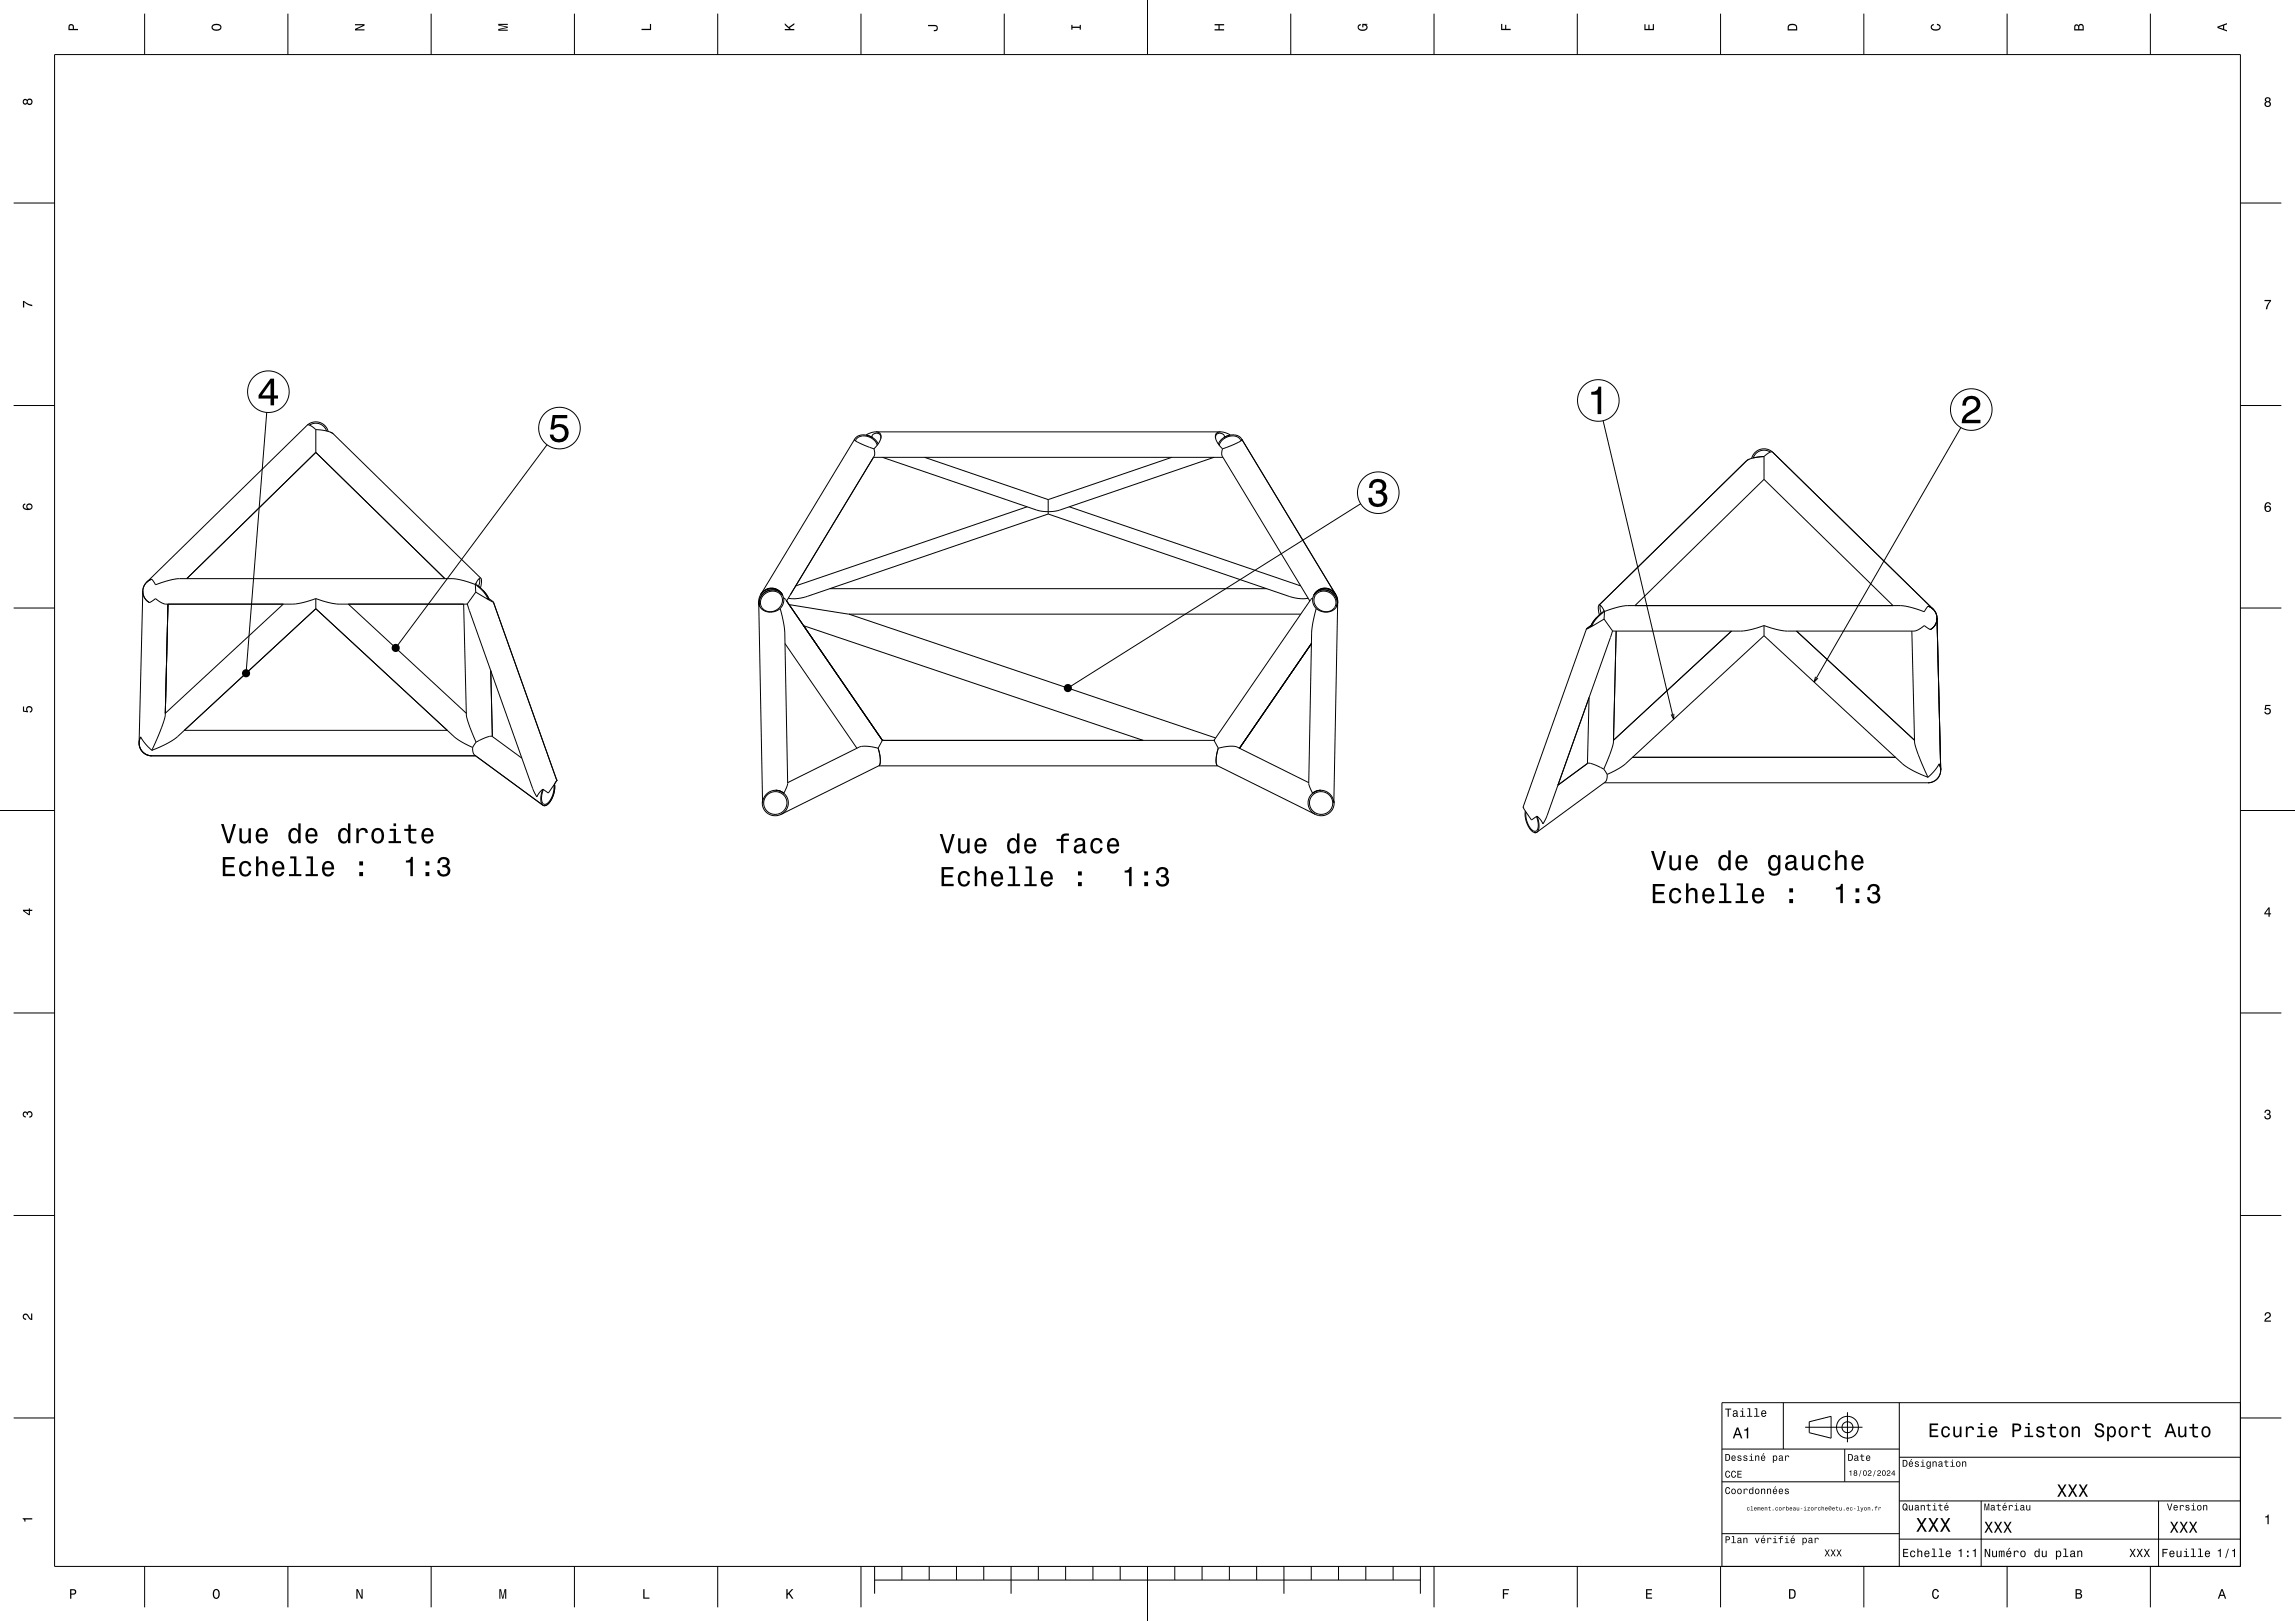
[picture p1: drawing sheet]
<svg xmlns="http://www.w3.org/2000/svg" width="841mm" height="594mm" viewBox="0 0 841 594" stroke-linecap="round" stroke-linejoin="round" font-family="sans-serif">
<g fill="none" stroke="#000" stroke-width=".37">
<path d="M20 20h801v554h-801zM53 5v15M105.5 5v15M158 5v15M210.5 5v15M263 5v15M315.5 5v15M368 5v15M420.5 0v20M473 5v15M525.5 5v15M578 5v15"/>
<path d="M630.5 5v15M683 5v15M735.5 5v15M788 5v15M5 74.4h15M821 74.4h15M5 148.6h15M97.7 151.1l-7.5 95.6M112.6 155.8l1.2 .1 1.9 1.5M112.6 155.8l-58.9 57.6M112.6 155.8h.1M112.6 155.8a4.7 4.7 0 0 1 7.6 2.3"/>
<path d="M113.4 155.8a4.2 4.2 0 0 1 6.3 2.1M115.7 157.4a9.8 9.8 0 0 1 6.4 1.5l54.1 53M115.7 157.4v8.4M320.9 158.3l-1.7 .3-1.8 .7 2.2 1a1.6 1.6 0 0 1 1.9-1.5 1.6 1.6 0 0 1 1.2 2M320.9 158.3h.1a1.97 1.97 0 0 1 1.8 1.2 1.97 1.97 0 0 1-.4 2.1l-2.2 2.9M320.9 158.3h126.4M447.3 158.3a1.97 1.97 0 0 0-1.9 1.1 1.97 1.97 0 0 0 .4 2.2l2.2 2.9M447.3 158.3l1.7 .3 1.8 .7-2.2 1a1.6 1.6 0 0 0-1.8-1.5 1.6 1.6 0 0 0-1.3 2M587.5 154.2l25.8 109.4M718.6 156.7l-53.8 93.2M821 148.6h15M115.7 165.8l47.3 46.2"/>
<path d="M115.7 165.8l-47.3 46.2M200.5 163l-55.5 74.4M313.1 161.1l2.7 1.7 4.4 1.7M313.1 161.1h.1M313.1 161.1l-34.3 56.7M313.3 160.8l-.2 .3M313.3 160.8a5.2 5.2 0 0 1 7.8 .8l.7 1.1M313.5 161.6a4.1 4.1 0 0 1 6.3-.7l1.2 1.1 .4 1.2M320.1 167.6h128M320.2 164.5l.3 1.5-.2 1.2-32 53M323.4 167.6l56.5 19.3 4.2 .6 4.2-.6 56.6-19.3M338.8 167.6l45.3 15.5"/>
<path d="M429.4 167.6l-45.3 15.5M448 164.5l-.3 1.5 .2 1.2 32.1 53M454.7 161.6a4.1 4.1 0 0 0-6.4-.7l-1 1-.5 1.3M455 160.8a5.2 5.2 0 0 0-8 .9l-.5 1M455 160.8l.2 .3M455 160.8l34.5 57.2M455.2 161.1h.1M455.2 161.1l-2.8 1.7-4.4 1.7M640 168.9l-54.1 52.9M640 168.9h.1M646.4 167.3a9.7 9.7 0 0 0-6.3 1.5l-.1 .1M646.4 167.3v8.4"/>
<path d="M646.4 175.7l-47.3 46.2M646.4 175.7l47.3 46.2M648.7 165.7a4.2 4.2 0 0 0-6.2 2.1l3.9-.5M649.5 165.6a4.7 4.7 0 0 0-7.6 2.4M649.5 165.6l.1 .1M649.6 165.7l-1.3 .2-1.9 1.4M649.6 165.7l58.8 57.6M376.4 185.7l-84.8 29M384.1 188.4l-88.7 30.3-3.3 .6-3.2-.1M384.1 188.4l88.3 30.1a14.5 14.5 0 0 0 7 .7M384.1 183.1v5.3M391.8 185.7l84.8 29"/>
<path d="M498.6 184.6l-107.3 67.5M52.3 216.6l-1.3 55.6a4.7 4.7 0 0 0 4.6 4.8M115.7 219.4l4.6 1.4 3.7 .6 47.2-.1M115.7 219.4v3.7M174.2 214.2l-4.7-1.5-3.8-.7h-99.9l-3.5 .6-5.3 1.7a3 3 0 0 0-1.6-2 4.7 4.7 0 0 0-3.1 4.1 4.7 4.7 0 0 0 2.5 4.4l2.2-1.4 2.1 1.4 1.6 .6h46.6l3.8-.6 4.6-1.4M174.2 214.2l.1 2.8M174.2 214.2l3.1 2.8 .9 1.3 .5 1.3M174.3 217l6.5 3.6M174.3 217l-3.1 4.3M174.4 213.8l-.1 .2 3.5 3.3 1.4 2.6-.1-.6M176 211.8l-.8 .7-1 1.7M176 211.8h.1"/>
<path d="M176 211.8l.2 .1M176.2 211.9l.3 1.1-.4 2.4-.7-.6 .4-1.8-.2-1M177.1 216.4l2 2.9M179.1 219.3l1.7 1.3M278.8 217.8l-.1 .2M278.8 217.8a4.5 4.5 0 0 1 4.7-2.2 4.5 4.5 0 0 1 3.6 3.5M279.9 218a3.8 3.8 0 0 1 4.4-1.3 3.8 3.8 0 0 1 2.4 4 4.1 4.1 0 0 1-3.7 3.4 4.1 4.1 0 0 1-4.3-2.5 3.9 3.9 0 0 1 1.2-3.6zM280.7 216.2a4.3 4.3 0 0 1 6.1 2l-.2-.4M282.7 215.7a4.7 4.7 0 0 0-4.7 4.9M282.7 215.7a4.7 4.7 0 0 0-3.9 2.2v-.1M282.7 215.7h.1M282.7 215.7a4.6 4.6 0 0 1 3.9 2.1"/>
<path d="M286.2 218.1v.1M286.5 217.7a4.8 4.8 0 0 0-5.7-1 4.8 4.8 0 0 0-2.4 5.4M286.5 217.7l.1 .1M286.6 217.8a4.8 4.8 0 0 0-5.9-1 4.8 4.8 0 0 0-2.2 5.5l-.1-.2M286.6 217.8l.1 .2M287.1 219.1a4.4 4.4 0 0 1-1.2 3.9M287.1 219.1l.8 .6 35.5 51.6M289.7 217.8h.1M304.1 215.7h160M480.3 219.7l-35.4 51.6M480.4 219.7h-.1M481.1 219.1a4.4 4.4 0 0 0 1.2 3.9"/>
<path d="M481.1 219.1l-.7 .6M481.6 217.8a4.8 4.8 0 0 1 5.9-1 4.8 4.8 0 0 1 2.3 5.5l.1-.2M481.6 217.8l-.1 .2M481.7 217.8a4.7 4.7 0 0 1 7.8 .1M481.7 217.7a4.8 4.8 0 0 1 5.8-1 4.8 4.8 0 0 1 2.4 5.4M481.7 217.7v.1M482.5 217.6a4.2 4.2 0 0 1 5.3 0 4.2 4.2 0 0 1 1.1 5.2 4.2 4.2 0 0 1-5.5 .5 4.2 4.2 0 0 1-1.2-5.4zM485.5 215.7a4.7 4.7 0 0 0-3.8 2.1M485.5 215.7h.1M485.5 215.7a4.7 4.7 0 0 1 4.7 4.9M487.6 216.2a4.3 4.3 0 0 0-6.2 2l.2-.4M489.5 217.9a4.5 4.5 0 0 0-4.7-2.4 4.5 4.5 0 0 0-3.7 3.6"/>
<path d="M489.5 217.9v.1M489.5 218l.5 1.2 .2 1.4M5 222.8h15M61.6 221.4l-1.1 40.8-1.5 4.9-3.4 7.8M103.8 221.4l-43.2 40M115.7 223.1l-51 47.1-3.8 2.4-5.3 2.3M115.7 223.1l50.8 46.9 2.7 1.9 4 2M127.6 221.4l43.3 40M169.9 221.4l1 40.7 1.1 3.8 2.5 6.1M171.2 221.3l24 67.6 1.6 3.1 .7-1.4 1.4-1.4M180.8 220.6h.1M180.8 220.6l23.2 65.3"/>
<path d="M278 220.8a4.6 4.6 0 0 0 7.5 2.5l.4-.3M278 220.8l1.5 73.5a4.8 4.8 0 0 1 4.8-4.7M278 220.6l.4 1.5M278 220.6v.2M278 220.6h.1M285.9 223l1.2 5.1 .5 3.9 1 55.1-1.4 3.6M287.7 235.8l26.3 38.4M289.2 221.6l21.9 3.4M294.5 229.3l124.4 42M311.1 225h165.6M311.1 225l134.4 45.4M480.6 235.8l-26.4 38.4"/>
<path d="M482.3 223l-1.2 5.4-.5 3.6-1 55.2 1.4 3.5M490.2 220.6l-.3 1.5M490.2 220.6v.2M490.2 220.6h.1M490.2 220.8a4.5 4.5 0 0 1-7.5 2.5l-.4-.3M490.2 220.8l-1.4 73.5a4.8 4.8 0 0 0-4.8-4.7M581.3 230.5h.1M581.3 230.5l-23.2 65.3 3.1 4.7 2-1.4M581.4 230.5h.1M583.1 229.2l-1.7 1.3M585.1 226.3l-2 2.9M585.9 221.8l-.2 1.1 .4 2.4 .7-.6-.5-1.9 .2-.9"/>
<path d="M586.2 221.7l-.3 .1M586.2 221.7h.1M586.2 221.7l.8 .7 1 1.7M587.8 223.7l.1 .2-3.5 3.2-1 1.5-.4 1.1 .1-.5M587.8 226.9l-6.4 3.6M587.8 226.9l3.1 4.3M588 224.1l-3 2.6-1.1 1.5-.4 1.3M588 224.1l-.2 2.8M590.9 231.2l-23.9 67.5-1.6 3.2-.6-1.2-1.6-1.6M592.2 231.3l-1 40.7-1 3.7-2.5 6.1M634.5 231.3l-43.2 40M646.4 229.2l-4.6 1.5-3.5 .5h-47.4"/>
<path d="M646.4 229.2l4.6 1.5 3.9 .6h46.6l1.5-.6 2.1-1.5 2.2 1.5M646.4 232.9l-50.8 47-2.9 2-3.8 1.9M646.4 232.9l51 47.2 3.8 2.4 5.3 2.3M646.4 229.2v3.7M658.3 231.3l43.3 40M700.6 231.3l1 40.8 1.5 4.9 3.4 7.8M706.6 222.1a4.7 4.7 0 0 1 3.2 4.1 4.7 4.7 0 0 1-2.5 4.5M706.6 222.1l-1.5 2.1-4.8-1.6-3.9-.7h-100l-3.5 .6-4.9 1.6M706.6 222.1l1.8 1.2M708.4 223.2v.1M708.4 223.2l1.1 1.6 .3 1.7M709.8 226.5a4.7 4.7 0 0 1-2.5 4.2"/>
<path d="M709.8 226.5l1.4 55.6-.6-2.2M709.8 226.5h.1M821 222.8h15M179.8 245.8l.6 24.1M665.3 248l-.5 1.9 1.4-1.4M55.6 274.9l-2.2-2.2-1.8-2.7a4.7 4.7 0 0 0 4 7M55.6 277h118.7M55.8 274.8l-.2 .1M67.6 267.6h96.3M173.2 273.9v.2a3.2 3.2 0 0 0 .8 2.7l24.9 18.3M174.5 272l3.3-1.6 2.4-.6 11 8M174.5 272l-1.3 1.9"/>
<path d="M321.8 274.2l.8 4-.1 1.5-.4 .9-35.9 17.8M321.8 274.2l-4-.7-2.8 .2-26.4 13.1M323.4 271.3l-1.6 2.9M323.4 271.3h121.5M444.9 271.3l1.5 2.9M446.4 274.2l-.8 4 .1 1.5 .4 .9 35.9 17.8M446.4 274.2l3.9-.7 2.9 .2 26.4 13.1M581.7 279.8l.6-24.2-11.4 32.1 11-8 2.3 .5 3.5 1.6M598.2 277.5h96.4M613.4 261.6l-.1 2-.9-1.8M710.6 279.9l-1.5 2.3-2.6 2.6M710.6 279.9a4.7 4.7 0 0 1-4.1 6.9h-118.6"/>
<path d="M0 297h20M198.9 289.2l-.7 3.3a3.1 3.1 0 0 0 .7 2.6M202.9 287.7v2.3l-1 2.7a2.37 2.37 0 0 1-2.8 1.9 5.1 5.1 0 0 1 0-5.3M204 285.9a5.4 5.4 0 0 0-.8 3.8l-.6 2.1-1 1.9a2.12 2.12 0 0 1-2.7 1.4M204 285.9l-3.1 4.7-2-1.4M279.4 293.4a4.7 4.7 0 0 0 1.9 4.6 4.7 4.7 0 0 0 4.9 .4M284.2 289.6a4.6 4.6 0 0 1 4.6 3.6 4.6 4.6 0 0 1-2.6 5.2M284.2 289.6h.1M284.3 289.6l1.5 .3 1.4 .8M284.3 289.6l1.5 .2 1.4 .9M322 280.6h124.2M484 289.6l-1.7 .3-1.3 .8"/>
<path d="M484 289.6l-1.5 .2-1.5 .9M484 289.6a4.6 4.6 0 0 0-4.5 3.6 4.6 4.6 0 0 0 2.5 5.2M488.8 293.4a4.7 4.7 0 0 1-1.8 4.6 4.7 4.7 0 0 1-5 .4M559 297.2l-.1 1.6 .3 1.9 1.5 3.2a1.93 1.93 0 0 0 2.5 1M559.2 297.6l.1 2.6 1 2.5a2.32 2.32 0 0 0 2.7 1.8 5.2 5.2 0 0 0 0-5.3M563.2 299.1l.8 3.2a3.2 3.2 0 0 1-.8 2.6M587.7 281.8l1.2 2M588.9 283.8l.1 .2a3.2 3.2 0 0 1-.9 2.6l-24.9 18.3M706.4 284.7l.1 .1M821 297h20M5 371.2h15M821 371.2h15"/>
<path d="M5 445.4h15M821 445.4h15M5 519.6h15M653.5 514v17M677 517.5v11M696 514v60M821 519.6h15M821 514h-190v60M631 531h65M661.5 523h21M663 521l8-2v8l-8-2zM676 531v12"/>
<path d="M696 534h125M631 543h65M696 550h125M726 550v24M791 550v24M53 574v15M105.5 574v15M158 574v15M210.5 574v15M263 574v15M315.5 574v15M320.5 579h200"/>
<path d="M320.5 574v10M330.5 574v5M340.5 574v5M350.5 574v5M360.5 574v5M370.5 574v10M380.5 574v5M390.5 574v5M400.5 574v5M410.5 574v5M420.5 574v20M430.5 574v5"/>
<path d="M440.5 574v5M450.5 574v5M460.5 574v5M470.5 574v10M480.5 574v5M490.5 574v5M500.5 574v5M510.5 574v5M520.5 574v10M525.5 574v15M578 574v15M630.5 574v15"/>
<path d="M631 562h65M683 574v15M696 564h125M735.5 574v15M788 574v15"/>
<circle cx="98.3" cy="143.5" r="7.6"/>
<circle cx="205" cy="156.9" r="7.6"/>
<circle cx="585.7" cy="146.7" r="7.6"/>
<circle cx="722.4" cy="150.1" r="7.6"/>
<circle cx="505.1" cy="180.5" r="7.6"/>
<circle cx="284.1" cy="294.3" r="4.2"/>
<circle cx="484.2" cy="294.2" r="4.2"/>
<circle cx="677" cy="523" r="2"/>
<circle cx="677" cy="523" r="4"/>
</g>
<g fill="#000">
<path d="M25.3 9.1l-.2 2h3.5v-.5h-1.5a1.19 1.19 0 0 0-.2-1.5 1.19 1.19 0 0 0-1.6 0zM25.6 9.5h1l.1 1.1h-1.2z" fill-rule="evenodd"/>
<path d="M78 9.1a1.2 1.2 0 0 0-.5 1.2 1.2 1.2 0 0 0 1 .9 1.93 1.93 0 0 0 2.7-1.2 2.03 2.03 0 0 0-3.2-.9zM78 9.7l1.3-.5a1.14 1.14 0 0 1 1.5 .8 1.65 1.65 0 0 1-2.9 0z" fill-rule="evenodd"/>
<path d="M130.1 8.9h3.5v.5l-2.9 1.3h2.9v.5h-3.5v-.6l2.9-1.3h-2.9z" fill-rule="evenodd"/>
<path d="M182.6 8.7h3.5v.4h-3.2l3.2 .7v.4l-3.2 .7h3.2v.4h-3.5v-.7l3.1-.6-3.1-.6z" fill-rule="evenodd"/>
<path d="M235.1 10.6h3.1v-1.8h.4v2.2h-3.5z" fill-rule="evenodd"/>
<path d="M287.6 8.5l1.5 1.4 2-1.4v.5l-1.7 1.2 .4 .4h1.3v.5h-3.5v-.5h1.6l-1.6-1.5z" fill-rule="evenodd"/>
<path d="M340.1 9.1h2.3a1.17 1.17 0 0 1 1.3 1.3 1.17 1.17 0 0 1-1.5 1v-.4a.74 .74 0 0 0 1.1-.5 .74 .74 0 0 0-.9-.9h-2.3z" fill-rule="evenodd"/>
<path d="M392.6 9.1h.4v.7h2.7v-.7h.4v1.8h-.4v-.7h-2.7v.7h-.4z" fill-rule="evenodd"/>
<path d="M445.1 8.8h3.5v.5h-1.7v1.4h1.7v.5h-3.5v-.5h1.4v-1.4h-1.4z" fill-rule="evenodd"/>
<path d="M497.8 9.2l.8-.4v.5l-.5 .2a.7 .7 0 0 0 .2 1.1l.4 .2a1.58 1.58 0 0 0 2-.8 .93 .93 0 0 0-1.1-.8v.8h-.4v-1.3h1.9v.3l-.5 .1 .4 .4a1.19 1.19 0 0 1-.9 1.7 1.6 1.6 0 0 1-2-.1 1.6 1.6 0 0 1-.3-1.9z" fill-rule="evenodd"/>
<path d="M550.1 8.8h.4v1.8h1.1v-1.5h.4v1.5h1.6v.4h-3.5z" fill-rule="evenodd"/>
<path d="M602.6 8.9h.4v1.7h1.1v-1.6h.4v1.6h1.2v-1.8h.4v2.3h-3.5z" fill-rule="evenodd"/>
<path d="M655.5 9a2.17 2.17 0 0 0-.4 2.2h3.5v-1.2a1.92 1.92 0 0 0-3.1-1zM655.8 9.4l.4-.2a1.29 1.29 0 0 1 1.5 .1 1.29 1.29 0 0 1 .5 1.4h-2.7z" fill-rule="evenodd"/>
<path d="M707.8 9.2l.8-.4v.4l-.7 .8a1.66 1.66 0 0 0 2.9 0l-.3-.5-.7-.3v-.5a1.24 1.24 0 0 1 1.4 1.1 1.24 1.24 0 0 1-1.1 1.4 1.93 1.93 0 0 1-2.6-1.2z" fill-rule="evenodd"/>
<path d="M760.3 9.2l-.2 2h3.5v-1.4a.98 .98 0 0 0-.7-1 .98 .98 0 0 0-1.2 .6l-.5-.5zM760.6 9.5h.8l.1 1.2h-1zM762.1 9.4h.9l.2 1.3h-1.2z" fill-rule="evenodd"/>
<path d="M812.6 9.7v.6l3.5 1.2v-.4l-1-.4v-1.4l1-.4v-.4zM813.1 10l1.5-.5v1z" fill-rule="evenodd"/>
<path d="M8.6 36.5a1 1 0 0 0-.1 1.5 1 1 0 0 0 1.4-.1 1.09 1.09 0 0 0 1.7 .2 1.09 1.09 0 0 0 0-1.6 1.09 1.09 0 0 0-1.7 .2l-.4-.5zM10.1 37.3a.75 .75 0 0 1 1.5 0 .75 .75 0 0 1-1.5 0zM8.7 37.3a.6 .6 0 0 1 1.2 0 .6 .6 0 0 1-1.2 0z" fill-rule="evenodd"/>
<path d="M830.2 35.9l-.3 .9 .5 .4a1.09 1.09 0 0 0-.2 1.7 1.09 1.09 0 0 0 1.6 0 1.09 1.09 0 0 0-.2-1.7 .95 .95 0 0 0 .3-1.3 .95 .95 0 0 0-1.4-.2zM830.3 38.2a.71 .71 0 0 1 1.4 0 .71 .71 0 0 1-1.4 0zM830.4 36.6a.6 .6 0 0 1 1.2 0 .6 .6 0 0 1-1.2 0z" fill-rule="evenodd"/>
<path d="M8.4 110.3h.4l1.4 .9 1.6 .5v.5l-1.5-.5-1.4-.9v1.9h-.5z" fill-rule="evenodd"/>
<path d="M829.8 109.9h2.4v.4l-.9 1.4-.5 1.6h-.5l.2-.8 1.2-2.1h-1.9z" fill-rule="evenodd"/>
<path d="M99.1 138.8l-4.4 6v1.3h4.4v2.4h1.3v-2.4h1.5v-1.2h-1.5v-6.1zM99.1 140.4v4.5h-3.1z" fill-rule="evenodd"/>
<path d="M202.5 152.1h5.4v1.2h-4.4l-.4 2.7a3.5 3.5 0 0 1 5.4 2.6 3.5 3.5 0 0 1-5 3.3l-1-.5-.7-1-.4-1.1h1.4a2.25 2.25 0 0 0 3 1.4 2.25 2.25 0 0 0 1.1-3.1 2.25 2.25 0 0 0-3.2-.9l-.8 .7h-1.2z" fill-rule="evenodd"/>
<path d="M583.1 143.6a2.2 2.2 0 0 0 2.7-1.9h1v10h-1.4v-7.1h-2.3z" fill-rule="evenodd"/>
<path d="M720 145.9a3.3 3.3 0 0 1 3.9-.6 3.3 3.3 0 0 1 1.7 3.7 4.5 4.5 0 0 1-2.9 2.6l-1.6 1-.8 1.2h5.4v1.3h-6.8a5.2 5.2 0 0 1 4-5 2.04 2.04 0 0 0 1.4-2.5 2.04 2.04 0 0 0-2.4-1.4 2.04 2.04 0 0 0-1.5 2.4h-1.3l.2-1.6z" fill-rule="evenodd"/>
<path d="M8.6 184.8a1.44 1.44 0 0 0 .1 1.7 1.44 1.44 0 0 0 1.6 .4 1.26 1.26 0 0 0 1.6-.9 1.26 1.26 0 0 0-1.1-1.5 1.11 1.11 0 0 0-1.1 .7 1.11 1.11 0 0 0 .3 1.2 1.02 1.02 0 0 1-1.3-.8l.2-.5 .4-.1v-.5zM10 185.7a.75 .75 0 0 1 1.5 0 .75 .75 0 0 1-1.5 0z" fill-rule="evenodd"/>
<path d="M502.5 176.3a3.2 3.2 0 0 1 3.4-.8 3.2 3.2 0 0 1 2.1 2.7l-.3 1.2-.9 .8a3 3 0 0 1 1.5 3.7 3 3 0 0 1-3.5 1.9 3.1 3.1 0 0 1-3.4-3.4h1.4a2.09 2.09 0 0 0 2.6 2.2 2.09 2.09 0 0 0 1.1-3.3l-.7-.3-1.6-.1v-1.1a1.7 1.7 0 0 0 2.5-1.6 1.7 1.7 0 0 0-2.7-1.4l-.9 1.1-.2 .9h-1.2l.2-1.5z" fill-rule="evenodd"/>
<path d="M830.3 184.3a2.4 2.4 0 0 0 .2 3.2 1.16 1.16 0 0 0 1.5-.3 1.16 1.16 0 0 0-.2-1.6 1.16 1.16 0 0 0-1.5 .1 1.02 1.02 0 0 1 .8-1.3l.6 .6h.5a1.11 1.11 0 0 0-.7-1 1.11 1.11 0 0 0-1.2 .3zM830.3 186.5a.75 .75 0 0 1 1.5 0 .75 .75 0 0 1-1.5 0z" fill-rule="evenodd"/>
<path d="M8.4 258.9h.4v1.5l1 .2a1.21 1.21 0 0 1 .5-1.8 1.21 1.21 0 0 1 1.7 .8 1.21 1.21 0 0 1-1.1 1.6v-.5a.8 .8 0 0 0 .4-1.2 .8 .8 0 0 0-1.3-.1 .8 .8 0 0 0 .3 1.2v.4l-1.9-.2z" fill-rule="evenodd"/>
<path d="M830.1 258.3h1.9v.4h-1.5l-.2 1a1.21 1.21 0 0 1 1.8 .5 1.21 1.21 0 0 1-.8 1.7 1.21 1.21 0 0 1-1.5-1.1h.4a.8 .8 0 0 0 1.2 .4 .8 .8 0 0 0 .1-1.3 .8 .8 0 0 0-1.2 .3h-.5z" fill-rule="evenodd"/>
<path d="M81 302l2.3 7h1l2.2-7h-1l-1.7 5.9-1.8-5.9zM87.7 303.5v3.6a1.77 1.77 0 0 0 1.3 2 1.77 1.77 0 0 0 2.1-1v.9h.8v-5.5h-.9v3.2a1.29 1.29 0 0 1-.7 1.5 1.29 1.29 0 0 1-1.7-.6v-4.1zM94.3 304.1a3.1 3.1 0 0 0 1.6 5.1 2.12 2.12 0 0 0 2.2-1.8h-.9l-.5 .7-.7 .3a1.51 1.51 0 0 1-1.4-1.9h3.5a2.33 2.33 0 0 0-.9-2.7 2.33 2.33 0 0 0-2.9 .3zM95 304.6a1.32 1.32 0 0 1 1.6-.3 1.32 1.32 0 0 1 .6 1.5h-2.6zM106.2 304.1a3.1 3.1 0 0 0 1.5 5.1l.9-.3 .7-.8v.9h.9v-7.3h-.9v2.7a1.78 1.78 0 0 0-3.1-.3zM106.9 304.7a1.24 1.24 0 0 1 1.4-.5 1.24 1.24 0 0 1 .9 1.1 2.23 2.23 0 0 1-1.3 3.1 2.37 2.37 0 0 1-1-3.7zM112.5 304.1a3.1 3.1 0 0 0 1.6 5.1 2.11 2.11 0 0 0 2.2-1.8h-.9l-.4 .7-.8 .3a1.51 1.51 0 0 1-1.4-1.9h3.6a2.33 2.33 0 0 0-1-2.7 2.33 2.33 0 0 0-2.9 .3zM113.2 304.6a1.32 1.32 0 0 1 1.6-.3 1.32 1.32 0 0 1 .6 1.5h-2.6zM124.4 304.1a3.1 3.1 0 0 0 1.6 5.1l.9-.3 .6-.8v.9h.9v-7.3h-.9v2.7a1.78 1.78 0 0 0-3.1-.3zM125.1 304.7a1.24 1.24 0 0 1 1.4-.5 1.24 1.24 0 0 1 .9 1.1 2.23 2.23 0 0 1-1.3 3.1 2.37 2.37 0 0 1-1-3.7zM130.6 303.5v5.5h.9v-3.1a1.33 1.33 0 0 1 .7-1.6 1.33 1.33 0 0 1 1.7 .5v.4h.9a1.79 1.79 0 0 0-1.4-1.8 1.79 1.79 0 0 0-2 1v-.9zM136.7 304.1a3.1 3.1 0 0 0 1.7 5.1 3 3 0 0 0 2.5-2.5 3 3 0 0 0-1.5-3.1l-1-.2-1 .2zM137.3 304.7a1.34 1.34 0 0 1 1.5-.5 1.34 1.34 0 0 1 1 1.1 2.22 2.22 0 0 1-1.4 3.1 2.34 2.34 0 0 1-1.1-3.7zM142.8 303.7v.8h1.4v3.7h-1.8v.8h4.5v-.8h-1.8v-4.5zM144.2 301.7v1h.9v-1zM149.7 302.1v1.6h-1.6v.8h1.6v3.6a2.09 2.09 0 0 0 2.9 1v-.8a1.36 1.36 0 0 1-2-.7l-.1-3.1h2.1v-.8h-2.1v-1.6zM155 304.1a3.1 3.1 0 0 0 1.6 5.1 2.12 2.12 0 0 0 2.2-1.8h-.9l-.4 .7-.8 .3a1.51 1.51 0 0 1-1.4-1.9h3.6a2.33 2.33 0 0 0-1-2.7 2.33 2.33 0 0 0-2.9 .3zM155.7 304.6a1.32 1.32 0 0 1 1.6-.3 1.32 1.32 0 0 1 .6 1.5h-2.6z" fill-rule="evenodd"/>
<path d="M344.4 305.6l2.2 7h1.1l2.2-7h-1l-1.7 6-1.9-6zM351.1 307.2v3.6a1.78 1.78 0 0 0 1.2 1.9 1.78 1.78 0 0 0 2.2-.9v.8h.8v-5.4h-.9v3.1a1.29 1.29 0 0 1-.7 1.6 1.29 1.29 0 0 1-1.7-.6v-4.1zM357.7 307.8a3.1 3.1 0 0 0 1.6 5 2.11 2.11 0 0 0 2.1-1.7h-.8l-.5 .7-.7 .2a1.52 1.52 0 0 1-1.4-1.8h3.5a2.33 2.33 0 0 0-.9-2.8 2.33 2.33 0 0 0-2.9 .4zM358.4 308.2a1.32 1.32 0 0 1 1.6-.2 1.32 1.32 0 0 1 .6 1.4h-2.6zM369.6 307.8a3.1 3.1 0 0 0 1.5 5l.9-.2 .7-.8v.8h.9v-7.2h-.9v2.6a1.78 1.78 0 0 0-3.1-.2zM370.3 308.4a1.24 1.24 0 0 1 1.4-.5 1.24 1.24 0 0 1 .9 1.1 2.23 2.23 0 0 1-1.3 3 2.38 2.38 0 0 1-1-3.6zM375.9 307.8a3.1 3.1 0 0 0 1.6 5 2.12 2.12 0 0 0 2.2-1.7h-.9l-.5 .7-.7 .2a1.52 1.52 0 0 1-1.4-1.8h3.5a2.33 2.33 0 0 0-.9-2.8 2.33 2.33 0 0 0-2.9 .4zM376.6 308.2a1.32 1.32 0 0 1 1.6-.2 1.32 1.32 0 0 1 .6 1.4h-2.6zM387.2 307.4v.8h1.6v4.4h.9v-4.4h2v-.8h-2a1 1 0 0 1 1.2-1.2h.8v-.8a2.08 2.08 0 0 0-2.9 1.5v.5zM394.2 307.5l-.5 1.3h.8a1.1 1.1 0 0 1 1.3-1.1 1.1 1.1 0 0 1 .8 1.6l-.4 .1a2.27 2.27 0 0 0-2.7 1.8 1.45 1.45 0 0 0 1.6 1.6l.9-.2 .9-.7 .2 .6 1.1 .2v-.7l-.5-.1-.1-3.2a2.04 2.04 0 0 0-3.4-1.2zM394.6 310.5l2.2-.6a1.54 1.54 0 0 1-.4 1.7 1.54 1.54 0 0 1-1.8 .2l-.2-.7zM400.2 307.8a3.1 3.1 0 0 0 1.6 5 2.12 2.12 0 0 0 2.2-2.1h-.8a1.33 1.33 0 0 1-1.3 1.3 1.33 1.33 0 0 1-1.4-1.2 2.23 2.23 0 0 1 1.4-3 1.19 1.19 0 0 1 1.3 1.2h.8a2.18 2.18 0 0 0-1.5-1.9 2.18 2.18 0 0 0-2.3 .7zM406.2 307.8a3.1 3.1 0 0 0 1.6 5 2.12 2.12 0 0 0 2.2-1.7h-.9l-.4 .7-.7 .2a1.52 1.52 0 0 1-1.4-1.8h3.5a2.33 2.33 0 0 0-1-2.8 2.33 2.33 0 0 0-2.9 .4zM406.9 308.2a1.32 1.32 0 0 1 1.6-.2 1.32 1.32 0 0 1 .7 1.4h-2.6z" fill-rule="evenodd"/>
<path d="M605 311.8l2.3 7h1l2.2-7h-1l-1.7 6-1.8-6zM611.7 313.4v3.6a1.77 1.77 0 0 0 1.3 2 1.77 1.77 0 0 0 2.1-1v.8h.8v-5.4h-.8v3.2a1.29 1.29 0 0 1-.8 1.5 1.29 1.29 0 0 1-1.6-.6l-.1-4.1zM618.3 314a3.1 3.1 0 0 0 1.6 5 2.12 2.12 0 0 0 2.2-1.7h-.9l-.4 .7-.8 .2a1.52 1.52 0 0 1-1.4-1.8h3.6a2.33 2.33 0 0 0-1-2.7 2.33 2.33 0 0 0-2.9 .3zM619 314.4a1.32 1.32 0 0 1 1.6-.2 1.32 1.32 0 0 1 .7 1.4h-2.7zM630.2 314a3.1 3.1 0 0 0 1.6 5l.9-.2 .6-.8v.8h.9v-7.2h-.9v2.7a1.78 1.78 0 0 0-3.1-.3zM630.9 314.6a1.24 1.24 0 0 1 1.4-.5 1.24 1.24 0 0 1 .9 1.1 2.23 2.23 0 0 1-1.3 3 2.37 2.37 0 0 1-1-3.6zM636.5 314a3.1 3.1 0 0 0 1.6 5 2.12 2.12 0 0 0 2.2-1.7h-.9l-.4 .7-.8 .2a1.51 1.51 0 0 1-1.4-1.8h3.6a2.33 2.33 0 0 0-1-2.7 2.33 2.33 0 0 0-2.9 .3zM637.2 314.4a1.32 1.32 0 0 1 1.6-.2 1.32 1.32 0 0 1 .7 1.4h-2.7zM648.5 314a3.1 3.1 0 0 0 1.5 5l.9-.2 .7-.8a1.47 1.47 0 0 1-.7 2 1.47 1.47 0 0 1-1.9-.7h-.9a1.61 1.61 0 0 0 2.1 1.6 1.97 1.97 0 0 0 2.2-2.3v-5.2h-.8v.9l-.7-.8a1.79 1.79 0 0 0-2.4 .5zM649.2 314.6a1.27 1.27 0 0 1 1.3-.5 1.27 1.27 0 0 1 1 1.1 2.21 2.21 0 0 1-1.4 3 2.39 2.39 0 0 1-.9-3.6zM654.9 313.7l-.6 1.3h.8a1.1 1.1 0 0 1 1.4-1.1 1.1 1.1 0 0 1 .7 1.6l-.4 .1a2.27 2.27 0 0 0-2.7 1.8 1.45 1.45 0 0 0 1.6 1.6l1-.2 .8-.7 .2 .7 1.1 .1v-.7l-.5-.1v-3.2a2.03 2.03 0 0 0-1.4-1.7 2.03 2.03 0 0 0-2 .5zM655.2 316.7l2.2-.6a1.54 1.54 0 0 1-.4 1.7 1.54 1.54 0 0 1-1.8 .2l-.2-.7zM660.3 313.4v3.6a1.77 1.77 0 0 0 1.3 2 1.77 1.77 0 0 0 2.1-1v.8h.8v-5.4h-.9v3.2a1.29 1.29 0 0 1-.7 1.5 1.29 1.29 0 0 1-1.7-.6v-4.1zM666.9 314a3.1 3.1 0 0 0 1.6 5 2.12 2.12 0 0 0 2.3-2.1h-.9a1.33 1.33 0 0 1-1.3 1.4 1.33 1.33 0 0 1-1.4-1.3 2.23 2.23 0 0 1 1.4-3 1.19 1.19 0 0 1 1.3 1.2h.8a2.19 2.19 0 0 0-1.5-1.9 2.19 2.19 0 0 0-2.3 .7zM672.5 311.6v7.2h.9v-3.1a1.27 1.27 0 0 1 .8-1.5 1.27 1.27 0 0 1 1.6 .7v3.9h.9v-3.5a1.76 1.76 0 0 0-1.2-2 1.76 1.76 0 0 0-2.1 .9v-2.6zM679 314a3.1 3.1 0 0 0 1.6 5 2.12 2.12 0 0 0 2.2-1.7h-.9l-.4 .7-.8 .2a1.52 1.52 0 0 1-1.4-1.8h3.6a2.33 2.33 0 0 0-1-2.7 2.33 2.33 0 0 0-2.9 .3zM679.7 314.4a1.32 1.32 0 0 1 1.6-.2 1.32 1.32 0 0 1 .7 1.4h-2.7z" fill-rule="evenodd"/>
<path d="M8.4 333.4v.4l2.1 1.6h.5v-1.6h.8v-.4h-.8v-.5h-.4v.5zM9 333.8h1.6v1.1z" fill-rule="evenodd"/>
<path d="M81.6 314.1v7h4.5v-.9h-3.5v-2.4h3.1v-.8h-3.1v-2.1h3.4v-.8zM88.2 316.2a3.1 3.1 0 0 0 1.7 5 2.12 2.12 0 0 0 2.2-2.1h-.9a1.33 1.33 0 0 1-1.2 1.4 1.33 1.33 0 0 1-1.4-1.2 2.24 2.24 0 0 1 1.3-3.1 1.19 1.19 0 0 1 1.3 1.2h.9a2.19 2.19 0 0 0-1.5-1.9 2.19 2.19 0 0 0-2.4 .7zM93.8 313.8v7.3h.9v-3.2a1.27 1.27 0 0 1 .8-1.5 1.27 1.27 0 0 1 1.6 .7v4h.9v-3.6a1.76 1.76 0 0 0-1.2-2 1.76 1.76 0 0 0-2.1 .9v-2.6zM100.4 316.2a3.1 3.1 0 0 0 1.5 5 2.12 2.12 0 0 0 2.2-1.7h-.8l-.5 .7-.7 .2a1.51 1.51 0 0 1-1.4-1.8h3.5a2.33 2.33 0 0 0-1-2.7 2.33 2.33 0 0 0-2.8 .3zM101.1 316.6a1.32 1.32 0 0 1 1.5-.2 1.32 1.32 0 0 1 .7 1.5h-2.6zM106.3 313.8v.8h1.4v5.7h-1.8v.8h4.5v-.8h-1.8v-6.5zM112.4 313.8v.8h1.4v5.7h-1.8v.8h4.5v-.8h-1.8v-6.5zM118.6 316.2a3.1 3.1 0 0 0 1.6 5 2.11 2.11 0 0 0 2.1-1.7h-.8l-.5 .7-.7 .2a1.51 1.51 0 0 1-1.4-1.8h3.5a2.33 2.33 0 0 0-.9-2.7 2.33 2.33 0 0 0-2.9 .3zM119.3 316.6a1.32 1.32 0 0 1 1.6-.2 1.32 1.32 0 0 1 .6 1.5h-2.6zM131.6 319.6v1.5h1.4v-1.5zM131.6 315.6v1.5h1.4v-1.5z" fill-rule="evenodd"/>
<path d="M148.7 315.4v.7h1.7v5h.9v-7.1h-.7a1.54 1.54 0 0 1-1.9 1.4zM155.9 319.6v1.5h1.4v-1.5zM155.9 315.6v1.5h1.4v-1.5zM160.9 314.6l-.4 .7-.2 1h.9a1.27 1.27 0 0 1 1.5-1.5 1.27 1.27 0 0 1 .8 2l-1.4 .2v.8a1.44 1.44 0 0 1 1.8 .7 1.44 1.44 0 0 1-.5 1.9 1.44 1.44 0 0 1-1.9-.4l-.4-1.1h-.9a2.39 2.39 0 0 0 2.8 2.3 2.39 2.39 0 0 0 1.7-3.3l-.8-.6a1.81 1.81 0 0 0 .7-2.2 1.81 1.81 0 0 0-2.1-1.1z" fill-rule="evenodd"/>
<path d="M345 317.7v7h4.5v-.8h-3.5v-2.4h3.1v-.8h-3.1v-2.1h3.4v-.9zM351.6 319.9a3.1 3.1 0 0 0 1.7 5 2.12 2.12 0 0 0 2.2-2.1h-.9a1.33 1.33 0 0 1-1.2 1.3 1.33 1.33 0 0 1-1.4-1.2 2.23 2.23 0 0 1 1.3-3 1.19 1.19 0 0 1 1.3 1.2h.9a2.18 2.18 0 0 0-1.6-1.9 2.18 2.18 0 0 0-2.3 .7zM357.2 317.5v7.2h.9v-3.1a1.27 1.27 0 0 1 .8-1.5 1.27 1.27 0 0 1 1.6 .6v4h.9v-3.5a1.76 1.76 0 0 0-1.2-2 1.76 1.76 0 0 0-2.1 .9v-2.6zM363.7 319.9a3.1 3.1 0 0 0 1.6 5 2.12 2.12 0 0 0 2.2-1.7h-.9l-.4 .7-.8 .2a1.51 1.51 0 0 1-1.3-1.8h3.5a2.33 2.33 0 0 0-1-2.8 2.33 2.33 0 0 0-2.9 .4zM364.4 320.3a1.32 1.32 0 0 1 1.6-.2 1.32 1.32 0 0 1 .7 1.4h-2.6zM369.7 317.5v.7h1.4v5.8h-1.8v.7h4.5v-.7h-1.8v-6.5zM375.8 317.5v.7h1.4v5.8h-1.8v.7h4.5v-.7h-1.8v-6.5zM382 319.9a3.1 3.1 0 0 0 1.6 5 2.12 2.12 0 0 0 2.1-1.7h-.8l-.5 .7-.7 .2a1.52 1.52 0 0 1-1.4-1.8h3.5a2.33 2.33 0 0 0-1-2.8 2.33 2.33 0 0 0-2.8 .4zM382.7 320.3a1.32 1.32 0 0 1 1.5-.2 1.32 1.32 0 0 1 .7 1.4h-2.6zM395 323.2v1.5h1.4v-1.5zM395 319.3v1.5h1.4v-1.5z" fill-rule="evenodd"/>
<path d="M412.1 319v.7h1.7v5h.9v-7h-.7a1.54 1.54 0 0 1-1.9 1.3zM419.3 323.2v1.5h1.4v-1.5zM419.3 319.3v1.5h1.4v-1.5zM424.3 318.3l-.4 .7-.2 1h.9a1.27 1.27 0 0 1 1.5-1.6 1.27 1.27 0 0 1 .8 2l-1.4 .3v.8a1.44 1.44 0 0 1 1.8 .7 1.44 1.44 0 0 1-.5 1.8 1.44 1.44 0 0 1-1.9-.3l-.4-1.2h-1a2.39 2.39 0 0 0 2.9 2.4 2.39 2.39 0 0 0 1.7-3.3l-.8-.6a1.81 1.81 0 0 0 .7-2.3 1.81 1.81 0 0 0-2.1-1z" fill-rule="evenodd"/>
<path d="M605.7 323.9v7h4.4v-.8h-3.5v-2.4h3.1v-.8h-3.1v-2.1h3.4v-.9zM612.2 326.1a3.1 3.1 0 0 0 1.7 5 2.12 2.12 0 0 0 2.2-2.1h-.8a1.33 1.33 0 0 1-1.3 1.3 1.33 1.33 0 0 1-1.4-1.2 2.23 2.23 0 0 1 1.3-3 1.2 1.2 0 0 1 1.3 1.2h.9a2.19 2.19 0 0 0-1.5-1.9 2.19 2.19 0 0 0-2.4 .7zM617.8 323.7v7.2h.9v-3.1a1.27 1.27 0 0 1 .8-1.5 1.27 1.27 0 0 1 1.6 .7l.1 3.9h.8v-3.5a1.76 1.76 0 0 0-1.1-2 1.76 1.76 0 0 0-2.2 .9v-2.6zM624.4 326.1a3.1 3.1 0 0 0 1.6 5 2.12 2.12 0 0 0 2.2-1.7h-.9l-.5 .7-.7 .2a1.51 1.51 0 0 1-1.4-1.8h3.5a2.33 2.33 0 0 0-.9-2.8 2.33 2.33 0 0 0-2.9 .4zM625.1 326.5a1.32 1.32 0 0 1 1.6-.2 1.32 1.32 0 0 1 .6 1.4h-2.6zM630.4 323.7v.7h1.4v5.8h-1.9v.7h4.6v-.7h-1.9v-6.5zM636.4 323.7v.7h1.4v5.8h-1.8v.7h4.5v-.7h-1.8v-6.5zM642.6 326.1a3.1 3.1 0 0 0 1.6 5 2.12 2.12 0 0 0 2.2-1.7h-.9l-.5 .7-.7 .2a1.51 1.51 0 0 1-1.4-1.8h3.6a2.33 2.33 0 0 0-1-2.8 2.33 2.33 0 0 0-2.9 .4zM643.3 326.5a1.32 1.32 0 0 1 1.6-.2 1.32 1.32 0 0 1 .6 1.4h-2.6zM655.7 329.4v1.5h1.4v-1.5zM655.7 325.5v1.5h1.4v-1.5z" fill-rule="evenodd"/>
<path d="M672.8 325.2v.8h1.6v4.9h.9v-7h-.7a1.54 1.54 0 0 1-1.8 1.3zM680 329.4v1.5h1.3v-1.5zM680 325.5v1.5h1.3v-1.5zM684.9 324.5l-.4 .7-.2 1h.9a1.27 1.27 0 0 1 1.5-1.6 1.27 1.27 0 0 1 .8 2l-1.4 .3v.8a1.44 1.44 0 0 1 1.8 .7 1.44 1.44 0 0 1-.5 1.8 1.44 1.44 0 0 1-1.9-.3l-.4-1.2h-.9a2.39 2.39 0 0 0 2.8 2.4 2.39 2.39 0 0 0 1.8-3.3l-.9-.6a1.81 1.81 0 0 0 .7-2.2 1.81 1.81 0 0 0-2-1.1z" fill-rule="evenodd"/>
<path d="M831.3 332.5l-1.6 2.1v.5h1.6v.8h.4v-.8h.5v-.4h-.5v-2.2zM831.3 333.1v1.6h-1.1z" fill-rule="evenodd"/>
<path d="M8.6 407.6a.86 .86 0 0 1 1.4 .1 1.18 1.18 0 0 1 2 .2 1.18 1.18 0 0 1-1.3 1.7v-.5a.72 .72 0 0 0 .9-.7 .72 .72 0 0 0-.8-.7 .72 .72 0 0 0-.6 .9h-.4a.62 .62 0 0 0-.4-.8 .62 .62 0 0 0-.8 .4 .62 .62 0 0 0 .5 .8h.4l-.1 .5a1.17 1.17 0 0 1-1-.7 1.17 1.17 0 0 1 .2-1.2z" fill-rule="evenodd"/>
<path d="M830.1 406.9a1.01 1.01 0 0 1 1.5-.2 1.01 1.01 0 0 1 0 1.6 1.18 1.18 0 0 1-.2 2 1.18 1.18 0 0 1-1.7-1.3h.5a.72 .72 0 0 0 .7 .9 .72 .72 0 0 0 .7-.8 .72 .72 0 0 0-.9-.6v-.4a.62 .62 0 0 0 .8-.4 .62 .62 0 0 0-.5-.8 .62 .62 0 0 0-.7 .5v.4h-.5z" fill-rule="evenodd"/>
<path d="M8.6 481.6l.8-.3 .6 .2 1.4 1.7v-1.9h.4v2.4a2.76 2.76 0 0 1-2-1.8 .69 .69 0 0 0-1.1 .5 .69 .69 0 0 0 .9 .8l-.1 .5a1.19 1.19 0 0 1-1.1-.7 1.19 1.19 0 0 1 .2-1.4z" fill-rule="evenodd"/>
<path d="M830.2 481.1a1.18 1.18 0 0 1 1.9 .3 1.18 1.18 0 0 1-1 1.7l-.8 .8h1.9v.4h-2.4a2.76 2.76 0 0 1 1.8-2 .69 .69 0 0 0-.5-1.1 .69 .69 0 0 0-.8 .9h-.5z" fill-rule="evenodd"/>
<path d="M632.2 516.2v.3h.9v2.7h.4v-2.7h.9v-.3zM635.3 517l-.3 .5h.4a.47 .47 0 0 1 .5-.4 .47 .47 0 0 1 .4 .6 .87 .87 0 0 0-1.2 .3 .87 .87 0 0 0 .2 1.2l1.1-.3 .1 .2 .5 .1v-.3l-.3-.1-.2-1.9-.6-.1zM635.4 518.3l.9-.3v.4a.51 .51 0 0 1-.5 .5 .51 .51 0 0 1-.5-.5zM637.8 516.9v.3h.6v1.6h-.8v.4h2v-.4h-.8v-1.9zM638.4 516.1v.4h.4v-.4zM640.4 516.1v.3h.6v2.4h-.8v.4h1.9v-.4h-.8v-2.7zM643 516.1v.3h.6v2.4h-.8v.4h1.9v-.4h-.7v-2.7zM645.6 517.1a1.18 1.18 0 0 0-.2 1.6 1.18 1.18 0 0 0 1.5 .3l.3-.5-1.1 .4-.4-.8 1.6-.2a.96 .96 0 0 0-.5-1 .96 .96 0 0 0-1.2 .2zM645.9 517.3l.7-.2 .3 .7h-1.2z" fill-rule="evenodd"/>
<path d="M632.2 532.8v2.5h.9a1.28 1.28 0 0 0 1-1.2 1.28 1.28 0 0 0-1-1.3zM632.6 533.1a.96 .96 0 0 1 1.1 1 .96 .96 0 0 1-1.1 .9zM634.7 533.6a.96 .96 0 0 0-.2 1.4 .96 .96 0 0 0 1.4 0l.1-.2-.9 .3-.3-.7 1.3-.1a.8 .8 0 0 0-.5-.9 .8 .8 0 0 0-.9 .2zM634.9 533.7l.6-.1 .2 .6h-.9zM636.9 533.5l-.2 .1a1 1 0 0 0 1.2 1.1 .45 .45 0 0 1-.5 .4 .45 .45 0 0 1-.4-.4h-.3a.7 .7 0 0 0 .9 .7 .7 .7 0 0 0 .3-1.1l-.8-.3a.38 .38 0 0 1 .3-.5 .38 .38 0 0 1 .4 .4h.3l-.4-.5zM639 533.5l-.1 .1a1 1 0 0 0 1.1 1.1 .45 .45 0 0 1-.4 .4 .45 .45 0 0 1-.5-.4h-.3a.7 .7 0 0 0 1 .7 .7 .7 0 0 0 .2-1.1l-.7-.3a.38 .38 0 0 1 .3-.5 .38 .38 0 0 1 .4 .4h.3l-.4-.5zM641.2 533.4v.3h.5v1.3h-.7v.3h1.6v-.3h-.6v-1.6zM641.7 532.7v.4h.3v-.4zM643.2 533.4v1.9h.3v-1.4l.5-.3 .3 .3 .1 1.4h.3v-1.3a.63 .63 0 0 0-.5-.7 .63 .63 0 0 0-.7 .4v-.3zM646.2 532.5l-.4 .6 .8-.6zM645.5 533.6a.95 .95 0 0 0-.1 1.4 .95 .95 0 0 0 1.4 0l.1-.2-1 .3-.3-.7 1.3-.1a.8 .8 0 0 0-.4-.9 .8 .8 0 0 0-1 .2zM645.8 533.7l.5-.1 .3 .6h-1zM649.7 533.4v2.7h.3v-1.1l.1 .2a.89 .89 0 0 0 1.2-.9 .89 .89 0 0 0-1.2-.8l-.1 .2v-.3zM650.1 533.8l.2-.2a.7 .7 0 0 1 .7 .7 .7 .7 0 0 1-.7 .7l-.3-.3zM652.1 533.5l-.2 .4h.3a.39 .39 0 0 1 .4-.3 .39 .39 0 0 1 .3 .5 .73 .73 0 0 0-.9 .3 .73 .73 0 0 0 .1 .9l.9-.2 .5 .2v-.2l-.4-1.6zM652.1 534.7a.45 .45 0 0 1 .9 0 .45 .45 0 0 1-.9 0zM654.1 533.4v1.9h.4l.1-1.6 .5-.1 .6 .4a.64 .64 0 0 0-.5-.7 .64 .64 0 0 0-.8 .4v-.3z" fill-rule="evenodd"/>
<path d="M636.4 523.1l-1.4 4h.5l.4-1.2h1.6l.5 1.2h.5l-1.5-4zM636.7 523.7l.7 1.7h-1.3zM639.2 523.8v.4h.9v2.9h.5v-4h-.4a.88 .88 0 0 1-1 .7z" fill-rule="evenodd"/>
<path d="M677.2 532.8v2.5h.9a1.28 1.28 0 0 0 1-1.2 1.28 1.28 0 0 0-1-1.3zM677.6 533.1a.96 .96 0 0 1 1.1 1 .96 .96 0 0 1-1.1 .9zM679.7 533.5l-.2 .4h.3a.39 .39 0 0 1 .5-.3 .39 .39 0 0 1 .3 .5 .73 .73 0 0 0-1 .3 .73 .73 0 0 0 .2 .9l.9-.2 .4 .2v-.2l-.3-1.6zM679.8 534.7a.42 .42 0 0 1 .8 0 .42 .42 0 0 1-.8 0zM682.1 532.9v.5h-.5v.3h.5l.1 1.5 .9 .2v-.3l-.6-.1-.1-.4v-.9h.7v-.3h-.7v-.5zM684 533.6a.95 .95 0 0 0-.1 1.4 .95 .95 0 0 0 1.4 0l.1-.2-1 .3-.3-.7 1.3-.1a.8 .8 0 0 0-.4-.9 .8 .8 0 0 0-1 .2zM684.3 533.7l.5-.1 .3 .6h-1z" fill-rule="evenodd"/>
<path d="M697.2 535v2.5h.9a1.28 1.28 0 0 0 1-1.3 1.28 1.28 0 0 0-1-1.2zM697.6 535.3a.96 .96 0 0 1 1.1 .9 .96 .96 0 0 1-1.1 1zM700.4 534.7l-.4 .6 .7-.6zM699.7 535.7a.96 .96 0 0 0-.2 1.4 .96 .96 0 0 0 1.4 .1l.1-.3-.9 .3-.3-.6 1.3-.2a.8 .8 0 0 0-.5-.8 .8 .8 0 0 0-.9 .1zM699.9 535.9l.6-.1 .2 .5h-.9zM701.9 535.6l-.2 .2a1 1 0 0 0 1.2 1 .45 .45 0 0 1-.5 .5 .45 .45 0 0 1-.4-.4h-.3a.71 .71 0 0 0 .9 .7 .71 .71 0 0 0 .3-1.2l-.8-.2a.38 .38 0 0 1 .3-.5 .38 .38 0 0 1 .4 .3h.3l-.4-.5zM704 535.6v.3h.5v1.3h-.7v.3h1.7v-.3h-.7v-1.6zM704.5 534.9v.3h.3v-.3zM706.1 535.7a.98 .98 0 0 0-.3 1.2 .98 .98 0 0 0 1.2 .5l.2-.2a.52 .52 0 0 1-.2 .7 .52 .52 0 0 1-.7-.3h-.3a.78 .78 0 0 0 .9 .6 .78 .78 0 0 0 .6-.8v-1.9h-.3v.3l-.6-.3zM706.4 535.9l.1-.1a.7 .7 0 0 1 .7 .7 .7 .7 0 0 1-.7 .7l-.2-.4zM708.2 535.5v2h.3v-1.4l.5-.4 .3 .3 .1 1.5h.3v-1.3a.63 .63 0 0 0-.5-.7 .63 .63 0 0 0-.7 .3v-.3zM710.6 535.6l-.2 .5h.3a.39 .39 0 0 1 .4-.4 .39 .39 0 0 1 .3 .6 .73 .73 0 0 0-.9 .2 .73 .73 0 0 0 .1 1l.9-.3 .5 .3v-.3l-.4-1.6zM710.6 536.8a.45 .45 0 0 1 .9 0 .45 .45 0 0 1-.9 0zM712.9 535v.6h-.5v.3h.5l.2 1.5 .9 .1v-.3h-.7v-.4v-.9h.7v-.3h-.7v-.6zM714.8 535.6v.3h.5v1.3h-.6v.3h1.6v-.3h-.6v-1.6zM715.3 534.9v.3h.4v-.3zM717 535.7a.95 .95 0 0 0-.1 1.5 .95 .95 0 0 0 1.5-.3v-.4a.85 .85 0 0 0-.4-.9 .85 .85 0 0 0-1 .1zM717.2 535.9l.2-.1a.66 .66 0 0 1 .7 .7 .66 .66 0 0 1-.9 .6zM719 535.5v2h.3l.1-1.4 .5-.4 .3 .3v1.5h.3v-1.3a.63 .63 0 0 0-.4-.7 .63 .63 0 0 0-.8 .3v-.3z" fill-rule="evenodd"/>
<path d="M707.1 521.6v5h3.2v-.6h-2.5v-1.7h2.2v-.6h-2.2v-1.5h2.4v-.6zM711.8 523.2a2.07 2.07 0 0 0-.4 2.4 2.07 2.07 0 0 0 2.2 1l.8-.7 .2-.7h-.6a.95 .95 0 0 1-.9 1 .95 .95 0 0 1-1-.9 1.35 1.35 0 0 1-.1-1.5 1.35 1.35 0 0 1 1.4-.6l.5 .8h.7a1.56 1.56 0 0 0-1.1-1.3 1.56 1.56 0 0 0-1.7 .5zM715.8 522.7v2.6a1.27 1.27 0 0 0 .9 1.4 1.27 1.27 0 0 0 1.5-.7v.6h.6v-3.9h-.6v2.3a.92 .92 0 0 1-.6 1.1 .92 .92 0 0 1-1.2-.4v-3zM720.4 522.7v3.9h.6v-2.2a.95 .95 0 0 1 .5-1.1 .95 .95 0 0 1 1.2 .3l.1 .4h.6a1.28 1.28 0 0 0-1-1.4 1.28 1.28 0 0 0-1.4 .8v-.7zM724.8 522.9v.5h1v2.7h-1.3v.5h3.2v-.5h-1.3v-3.2zM725.8 521.4v.8h.6v-.8zM729.1 523.2a2.2 2.2 0 0 0 1.2 3.6 1.52 1.52 0 0 0 1.5-1.3h-.6l-.3 .5-.5 .2a1.08 1.08 0 0 1-1-1.3h2.5a1.66 1.66 0 0 0-.7-2 1.66 1.66 0 0 0-2.1 .3zM729.6 523.5a.94 .94 0 0 1 1.2-.2 .94 .94 0 0 1 .5 1h-1.9zM737.5 521.6v5h.6v-2.1a1.92 1.92 0 0 0 2.6-1.4 1.33 1.33 0 0 0-1.5-1.5zM738.1 522.2a1.6 1.6 0 0 1 1.8 .5 .86 .86 0 0 1 0 .9 .86 .86 0 0 1-.9 .3h-.9zM742.1 522.9v.5h1v2.7h-1.3v.5h3.3v-.5h-1.3v-3.2zM743.1 521.4v.8h.7v-.8zM746.6 522.9a1.08 1.08 0 0 0-.3 1.2 1.08 1.08 0 0 0 1 .7l1.1 .4a.86 .86 0 0 1-.7 1.1 .86 .86 0 0 1-1-.9h-.6a1.48 1.48 0 0 0 1.9 1.4 1.48 1.48 0 0 0 .9-2.1l-1.9-.6a.76 .76 0 0 1 .6-1 .76 .76 0 0 1 .9 .7h.6a1.55 1.55 0 0 0-2.5-.9zM751.4 521.7v1.2h-1.1v.5h1.1v2.6a1.49 1.49 0 0 0 2 .7v-.5a.97 .97 0 0 1-1.4-.5v-2.3h1.4v-.5h-1.4v-1.2zM755.1 523.2a2.07 2.07 0 0 0-.3 2.4 2.07 2.07 0 0 0 2.2 1 2.08 2.08 0 0 0 1-2.5 2.08 2.08 0 0 0-2.4-1.3zM755.6 523.6a.96 .96 0 0 1 1-.4 .96 .96 0 0 1 .7 .8 1.33 1.33 0 0 1 0 1.6 1.33 1.33 0 0 1-1.4 .5 1.94 1.94 0 0 1-.3-2.5zM759.2 522.7v3.9h.6v-2.2a.9 .9 0 0 1 .6-1.1 .9 .9 0 0 1 1.1 .5v2.8h.7v-2.5a1.27 1.27 0 0 0-.9-1.4 1.27 1.27 0 0 0-1.5 .6v-.6zM768.1 521.9a1.38 1.38 0 0 0-.3 1.5 1.38 1.38 0 0 0 1.3 .9 1.1 1.1 0 0 1 1.3 1.3 1.19 1.19 0 0 1-1.3 .5 1.19 1.19 0 0 1-.9-1.1h-.7a1.73 1.73 0 0 0 2.2 1.8 1.73 1.73 0 0 0 1-2.6l-1.1-.4a1.01 1.01 0 0 1-1.2-.9 .99 .99 0 0 1 1.1-.8 .99 .99 0 0 1 .8 1h.7a1.67 1.67 0 0 0-1-1.6 1.67 1.67 0 0 0-1.9 .4zM772.2 522.7v5.4h.6v-2.1a1.32 1.32 0 0 0 1.4 .7 1.32 1.32 0 0 0 1.1-1.1 1.9 1.9 0 0 0 0-2 1.9 1.9 0 0 0-1.8-.9l-.7 .6v-.6zM773.1 523.6a.9 .9 0 0 1 .9-.4 .9 .9 0 0 1 .7 .8 1.3 1.3 0 0 1 0 1.5 1.3 1.3 0 0 1-1.3 .6 1.99 1.99 0 0 1-.3-2.5zM776.8 523.2a2.07 2.07 0 0 0-.3 2.4 2.07 2.07 0 0 0 2.2 1 2.08 2.08 0 0 0 1-2.5 2.08 2.08 0 0 0-2.4-1.3zM777.3 523.6a.96 .96 0 0 1 1-.4 .96 .96 0 0 1 .7 .8 1.33 1.33 0 0 1 0 1.6 1.33 1.33 0 0 1-1.4 .5 1.95 1.95 0 0 1-.3-2.5zM781.1 522.7v3.9h.6v-2.2a.95 .95 0 0 1 .5-1.1 .95 .95 0 0 1 1.2 .3l.1 .4h.6a1.28 1.28 0 0 0-1-1.4 1.28 1.28 0 0 0-1.4 .8v-.7zM786 521.7v1.2h-1v.5h1l.1 2.6a1.49 1.49 0 0 0 2 .7v-.5a.97 .97 0 0 1-1.4-.5v-2.3h1.4v-.5h-1.4v-1.2zM795 521.6l-1.8 5h.6l.6-1.5h2l.5 1.5h.7l-1.9-5zM795.4 522.3l.7 2.2h-1.5zM798.2 522.7v2.6a1.27 1.27 0 0 0 .9 1.4 1.27 1.27 0 0 0 1.5-.7v.6h.6v-3.9h-.6v2.3a.92 .92 0 0 1-.6 1.1 .92 .92 0 0 1-1.1-.4l-.1-3zM803.4 521.7v1.2h-1.1v.5h1.1v2.6a1.49 1.49 0 0 0 2.1 .7v-.5a.97 .97 0 0 1-1.4-.5l-.1-2.3h1.5v-.5h-1.5v-1.2zM807.1 523.2a2.07 2.07 0 0 0-.3 2.4 2.07 2.07 0 0 0 2.3 1 2.08 2.08 0 0 0 1-2.5 2.08 2.08 0 0 0-2.4-1.3zM807.6 523.6a.96 .96 0 0 1 1-.4 .96 .96 0 0 1 .7 .8 1.33 1.33 0 0 1 .1 1.6 1.33 1.33 0 0 1-1.5 .5 1.95 1.95 0 0 1-.3-2.5z" fill-rule="evenodd"/>
<path d="M8.3 556.3h3.5v.5h-2.5v.8h-.3z" fill-rule="evenodd"/>
<path d="M632.4 545.2l-.1 .5a1.11 1.11 0 0 0 0 1.4 1.11 1.11 0 0 0 1.4 .2l.3-.8h-.3l-.4 .7a1.01 1.01 0 0 1-.8-1 1.01 1.01 0 0 1 .8-1l.3 .5h.4l-.3-.6a.83 .83 0 0 0-1.3 .1zM634.6 545.7a.95 .95 0 0 0 0 1.5 .95 .95 0 0 0 1.4-.3l.1-.4a.85 .85 0 0 0-.4-.9 .85 .85 0 0 0-1.1 .1zM634.9 545.9l.1-.1a.66 .66 0 0 1 .8 .7 .66 .66 0 0 1-.9 .6zM636.8 545.7a.95 .95 0 0 0-.1 1.5 .95 .95 0 0 0 1.5-.3l.1-.4a.85 .85 0 0 0-.5-.9 .85 .85 0 0 0-1 .1zM637 545.9l.2-.1a.66 .66 0 0 1 .7 .7 .66 .66 0 0 1-.9 .6zM639 545.5v2h.3l.1-1.6 .5-.1 .6 .3a.64 .64 0 0 0-.5-.6 .64 .64 0 0 0-.7 .4v-.4zM641.1 545.7a.98 .98 0 0 0-.3 1.2 .98 .98 0 0 0 1.2 .5l.2-.2v.3h.3v-2.6h-.3v.9l-.6-.3zM641.3 545.9l.2-.1a.7 .7 0 0 1 .7 .7 .7 .7 0 0 1-.7 .7l-.2-.4zM643.3 545.7a.95 .95 0 0 0 0 1.5 .95 .95 0 0 0 1.4-.3l.1-.4a.85 .85 0 0 0-.5-.9 .85 .85 0 0 0-1 .1zM643.5 545.9l.2-.1a.66 .66 0 0 1 .7 .7 .66 .66 0 0 1-.9 .6zM645.4 545.5v2h.3v-1.4l.5-.3 .3 .2v1.5h.4v-1.3a.63 .63 0 0 0-.5-.7 .63 .63 0 0 0-.7 .3v-.3zM647.5 545.5v2h.3l.1-1.4 .4-.3 .4 .2v1.5h.3v-1.3a.63 .63 0 0 0-.4-.7 .63 .63 0 0 0-.8 .3v-.3zM650.5 544.7l-.3 .6 .7-.6zM649.9 545.7a.95 .95 0 0 0-.2 1.4 .95 .95 0 0 0 1.4 .1l.1-.3-.9 .3-.3-.6 1.2-.2a.8 .8 0 0 0-.4-.8 .8 .8 0 0 0-.9 .1zM650.1 545.9l.5-.1 .3 .5h-.9zM652 545.7a.95 .95 0 0 0-.1 1.4 .95 .95 0 0 0 1.4 .1l.1-.3-1 .3-.3-.6 1.3-.2a.8 .8 0 0 0-.4-.8 .8 .8 0 0 0-1 .1zM652.3 545.9l.5-.1 .3 .5h-1zM654.2 545.6l-.1 .2a1 1 0 0 0 1.1 1 .45 .45 0 0 1-.4 .5 .45 .45 0 0 1-.5-.4h-.3a.7 .7 0 0 0 1 .7 .7 .7 0 0 0 .2-1.2l-.8-.2a.38 .38 0 0 1 .3-.5 .38 .38 0 0 1 .5 .4l.3-.1-.4-.5z" fill-rule="evenodd"/>
<path d="M632.4 539.2l-.1 .5a1.11 1.11 0 0 0 0 1.4 1.11 1.11 0 0 0 1.4 .2l.3-.8h-.3l-.4 .7a1.01 1.01 0 0 1-.8-1 1.01 1.01 0 0 1 .8-1l.3 .5h.4l-.3-.6a.83 .83 0 0 0-1.3 .1zM634.6 539.2l-.2 .5a1.11 1.11 0 0 0 .1 1.4 1.11 1.11 0 0 0 1.4 .2l.3-.8h-.4l-.3 .7a1.01 1.01 0 0 1-.8-1 1.01 1.01 0 0 1 .8-1l.3 .5h.3l-.3-.6a.83 .83 0 0 0-1.2 .1zM636.7 539v2.5h1.5v-.3h-1.2v-.9h1.1v-.3h-1.1v-.7h1.2v-.3z" fill-rule="evenodd"/>
<path d="M640.3 552.5a.57 .57 0 0 0-.1 .8 .57 .57 0 0 0 .9 0v-.2a.41 .41 0 0 1-.6 .1 .41 .41 0 0 1 0-.6 .41 .41 0 0 1 .6 .1l-.2-.4zM641.6 551.9l.3 .2v1.2l-.4 .2h1l-.4-.2v-1.4zM642.9 552.5a.57 .57 0 0 0-.1 .8 .57 .57 0 0 0 .9 0v-.1a.39 .39 0 0 1-.4 .2 .39 .39 0 0 1-.3-.4l.7-.1-.2-.6zM643.1 552.5h.3l.1 .3h-.5zM644 552.3v1.2l.4-1.1 .1 1.1 .3-1.1 .3 1.1-.1-1.1zM645.5 552.5a.57 .57 0 0 0-.1 .8 .57 .57 0 0 0 .9 0v-.1a.39 .39 0 0 1-.4 .2 .39 .39 0 0 1-.3-.4l.7-.1-.2-.6zM645.7 552.5h.3l.1 .3h-.5zM646.7 552.3v1.2l.5-1 .4 1v-.8a.38 .38 0 0 0-.3-.4 .38 .38 0 0 0-.4 .2zM648.3 552v.4l-.4 .1h.4v.9l.6 .1-.4-.4v-.6l.4-.1h-.4zM649.6 553.2v.3h.3v-.3zM650.7 552.5a.57 .57 0 0 0-.1 .8 .57 .57 0 0 0 .9 0v-.2a.41 .41 0 0 1-.6 .1 .41 .41 0 0 1 0-.6 .41 .41 0 0 1 .6 .1l-.2-.4zM651.9 552.9a.57 .57 0 0 0 1.1 0 .57 .57 0 0 0-1.1 0zM652.1 552.9a.39 .39 0 0 1 .7 0 .39 .39 0 0 1-.7 0zM653.3 552.3v1.2l.3-.9 .6 .1a.38 .38 0 0 0-.3-.4 .38 .38 0 0 0-.4 .2zM654.5 551.9v1.6h.3a.54 .54 0 0 0 .7-.6 .54 .54 0 0 0-.8-.4zM654.8 552.6l.1-.1a.39 .39 0 0 1 .4 .4 .39 .39 0 0 1-.5 .3zM655.9 552.5a.57 .57 0 0 0-.1 .8 .57 .57 0 0 0 .9 0v-.1a.39 .39 0 0 1-.4 .2 .39 .39 0 0 1-.3-.4h.7v-.4l-.2-.3zM656.1 552.5h.3l.1 .3h-.5zM657.2 552.4l-.1 .3 .6-.2 .1 .3a.42 .42 0 0 0-.7 .2 .42 .42 0 0 0 .3 .5l.7-.2-.2-.9zM657.3 553.1a.25 .25 0 0 1 .5 0 .25 .25 0 0 1-.5 0zM658.4 552.3v.8a.38 .38 0 0 0 .3 .4 .38 .38 0 0 0 .4-.2l.2 .2v-1.2l-.5 1.1zM659.9 552.8l.5 .2zM661.1 552.4l.3 .1v.8l-.4 .2h1l-.4-.2v-.9zM661.4 551.9l.2 .3zM662.3 552.3l.7 .2-.7 1h.9l-.7-.2 .7-1zM663.6 552.9a.57 .57 0 0 0 1.1 0 .57 .57 0 0 0-1.1 0zM663.8 552.9a.39 .39 0 0 1 .7 0 .39 .39 0 0 1-.7 0zM665 552.3v1.2l.3-.9 .6 .1a.38 .38 0 0 0-.3-.4 .38 .38 0 0 0-.4 .2zM666.3 552.5a.57 .57 0 0 0 0 .8 .57 .57 0 0 0 .8 0l.1-.2a.41 .41 0 0 1-.7 .1 .41 .41 0 0 1 0-.6 .41 .41 0 0 1 .7 .1l-.3-.4zM667.5 551.9v1.6l.5-1 .4 1v-.8a.38 .38 0 0 0-.2-.4 .38 .38 0 0 0-.5 .2zM668.9 552.5a.57 .57 0 0 0-.1 .8 .57 .57 0 0 0 .9 0v-.1a.39 .39 0 0 1-.4 .2 .39 .39 0 0 1-.3-.4l.8-.1-.3-.6zM669.1 552.5h.3l.2 .3h-.6zM670.3 552.1l-.1 .1a.68 .68 0 0 0-.2 .8 .68 .68 0 0 0 .8 .4 .57 .57 0 0 1-.7-.7 .57 .57 0 0 1 .8-.4v.1a.42 .42 0 0 0-.5 .2 .42 .42 0 0 0 .1 .5l.7-.1a.73 .73 0 0 0-.8-1zM670.6 552.7l.3-.2v.4l-.3 .1zM671.5 552.5a.57 .57 0 0 0-.1 .8 .57 .57 0 0 0 .9 0v-.1a.39 .39 0 0 1-.4 .2 .39 .39 0 0 1-.3-.4l.8-.1-.3-.6zM671.7 552.5h.3l.2 .3h-.6zM673 552v.4l-.3 .1h.3l.1 .9 .5 .1-.4-.4v-.6l.4-.1h-.4zM674 552.3v.8a.38 .38 0 0 0 .3 .4 .38 .38 0 0 0 .4-.2l.2 .2v-1.2l-.5 1.1zM675.6 553.2v.3h.3v-.3zM676.7 552.5a.57 .57 0 0 0-.1 .8 .57 .57 0 0 0 .9 0v-.1a.39 .39 0 0 1-.4 .2 .39 .39 0 0 1-.3-.4l.8-.1-.3-.6zM676.9 552.5h.3l.2 .3h-.6zM678 552.5a.57 .57 0 0 0 0 .8 .57 .57 0 0 0 .8 0l.1-.2a.41 .41 0 0 1-.7 .1 .41 .41 0 0 1 0-.6 .41 .41 0 0 1 .7 .1l-.3-.4zM679.4 552.8l.5 .2zM680.6 551.9l.3 .2v1.2l-.4 .2h1l-.4-.2v-1.4zM681.8 552.3l.4 1.3-.4 .3h.3l.7-1.6-.5 1zM683.1 552.9a.57 .57 0 0 0 1.1 0 .57 .57 0 0 0-1.1 0zM683.3 552.9a.4 .4 0 0 1 .8 0 .4 .4 0 0 1-.8 0zM684.4 552.3v1.2l.5-1 .4 1v-.8a.38 .38 0 0 0-.2-.4 .38 .38 0 0 0-.5 .2zM686 553.2v.3h.3v-.3zM687 552.4l.3 .1v1h.2v-1h.4l-.4-.3 .4-.3zM688.4 552.3v1.2l.3-.9 .6 .1a.38 .38 0 0 0-.3-.4 .38 .38 0 0 0-.4 .2z" fill-rule="evenodd"/>
<path d="M677.7 539.1v.3h.4v1.4h.3v-2zM679.5 538.9l-.2 .5 .3 .3a.62 .62 0 0 0-.1 .9 .62 .62 0 0 0 .9 0 .62 .62 0 0 0-.1-.9 .58 .58 0 0 0 0-.9 .58 .58 0 0 0-.8 .1zM679.5 540.2a.41 .41 0 0 1 .8 0 .41 .41 0 0 1-.8 0zM679.6 539.3a.35 .35 0 0 1 .7 0 .35 .35 0 0 1-.7 0zM681.9 538.7l-.7 2.3h.2l.7-2.3zM682.9 539l-.2 .8a.81 .81 0 0 0 .7 1 1.02 1.02 0 0 0 .8-1.1 1.02 1.02 0 0 0-1.1-.9zM683.2 539.1a.76 .76 0 0 1 .6 .7 .76 .76 0 0 1-.6 .7l-.2-.7zM684.7 538.9l-.2 .6h.2a.43 .43 0 0 1 .5-.5 .43 .43 0 0 1 .4 .5 .43 .43 0 0 1-.5 .4l-.7 .9h1.4v-.3l-1-.1a1.06 1.06 0 0 0 .8-1.5zM687.1 538.7l-.7 2.3h.2l.7-2.3zM688.1 538.9l-.2 .6h.3a.43 .43 0 0 1 .5-.5 .43 .43 0 0 1 .4 .5 .43 .43 0 0 1-.6 .4l-.6 .9h1.4v-.3l-1.1-.1a1.06 1.06 0 0 0 .9-1.5zM689.8 539l-.2 .8a.81 .81 0 0 0 .7 1 1.02 1.02 0 0 0 .8-1.1 1.02 1.02 0 0 0-1.1-.9zM690.1 539.1a.76 .76 0 0 1 .7 .7 .76 .76 0 0 1-.7 .7l-.2-.7zM691.6 538.9l-.2 .6h.3a.43 .43 0 0 1 .4-.5 .43 .43 0 0 1 .4 .5 .43 .43 0 0 1-.5 .4l-.6 .9h1.3v-.3l-1-.1a1.06 1.06 0 0 0 .9-1.5zM694 538.8l-.9 1.5h.9v.5h.2l.3-.8h-.3v-1.2zM694 539.2v.8h-.7z" fill-rule="evenodd"/>
<path d="M697.4 551.2l-.2 .5a1.12 1.12 0 0 0 .1 1.4 1.12 1.12 0 0 0 1.3 .2l.3 .3 .2-.2-.3-.3a1.26 1.26 0 0 0 .2-1.4 1.26 1.26 0 0 0-1.3-.7zM697.8 551.3h.5l.3 .5v1l-.3-.2-.2 .2 .2 .4a1.09 1.09 0 0 1-.9-.8 1.09 1.09 0 0 1 .4-1.1zM699.5 551.5v1.3a.63 .63 0 0 0 .4 .7 .63 .63 0 0 0 .8-.3v.3h.3v-2h-.3l-.1 1.4-.4 .4-.4-.3v-1.5zM701.9 551.6l-.2 .5h.3a.39 .39 0 0 1 .5-.4 .39 .39 0 0 1 .2 .6 .73 .73 0 0 0-.9 .2 .73 .73 0 0 0 .1 1l.9-.3 .5 .3v-.3l-.4-1.6zM701.9 552.8a.45 .45 0 0 1 .9 0 .45 .45 0 0 1-.9 0zM703.8 551.5v2h.4v-1.1a.45 .45 0 0 1 .3-.7 .45 .45 0 0 1 .5 .6v1.2h.3v-1.3a.63 .63 0 0 0-.4-.7 .63 .63 0 0 0-.8 .3v-.3zM706.4 551v.6h-.5v.3h.5l.2 1.5 .9 .1v-.3l-.7-.1v-.3v-.9h.7v-.3h-.7v-.6zM708.3 551.6v.3h.5v1.3h-.6v.3h1.6v-.3h-.6v-1.6zM708.8 550.9v.3h.4v-.3zM710.8 551v.6h-.6v.3h.6l.1 1.5 .9 .1v-.3l-.6-.1-.1-.3v-.9h.7v-.3h-.7v-.6zM713.4 550.7l-.4 .6 .7-.6zM712.7 551.7a.95 .95 0 0 0-.2 1.4 .95 .95 0 0 0 1.4 .1l.1-.3-.9 .3-.3-.6 1.3-.2a.8 .8 0 0 0-.5-.8 .8 .8 0 0 0-.9 .1zM712.9 551.9l.6-.1 .2 .5h-.9z" fill-rule="evenodd"/>
<path d="M727.2 551v2.5h.3v-2.3l.4 2.3h.3l.5-2.3v2.3h.3v-2.5h-.5l-.4 2.2-.5-2.2zM729.7 551.6l-.2 .5h.3a.39 .39 0 0 1 .5-.4 .39 .39 0 0 1 .3 .6 .73 .73 0 0 0-1 .2 .73 .73 0 0 0 .2 1l.9-.3 .4 .3v-.3l-.3-1.6zM729.8 552.8a.42 .42 0 0 1 .8 0 .42 .42 0 0 1-.8 0zM732.1 551v.6h-.5v.3h.5l.1 1.5 .9 .1v-.3l-.6-.1-.1-.3v-.9h.7v-.3h-.7v-.6zM734.7 550.7l-.4 .6 .8-.6zM734 551.7a.95 .95 0 0 0-.1 1.4 .95 .95 0 0 0 1.4 .1l.1-.3-1 .3-.3-.6 1.3-.2a.8 .8 0 0 0-.4-.8 .8 .8 0 0 0-1 .1zM734.3 551.9l.5-.1 .3 .5h-1zM736.1 551.5v2h.3l.2-1.6 .5-.1 .5 .3a.64 .64 0 0 0-.4-.6 .64 .64 0 0 0-.8 .4v-.4zM738.3 551.6v.3h.5v1.3h-.6v.3h1.6v-.3h-.6v-1.6zM738.8 550.9v.3h.4v-.3zM740.6 551.6l-.2 .5h.3a.39 .39 0 0 1 .4-.4 .39 .39 0 0 1 .3 .6 .73 .73 0 0 0-.9 .2 .73 .73 0 0 0 .1 1l.9-.3 .5 .3v-.3l-.4-1.6zM740.6 552.8a.45 .45 0 0 1 .9 0 .45 .45 0 0 1-.9 0zM742.5 551.5v1.3a.63 .63 0 0 0 .4 .7 .63 .63 0 0 0 .8-.3v.3h.3v-2h-.3v1.4l-.5 .4-.4-.3v-1.5z" fill-rule="evenodd"/>
<path d="M754 544l1.3 2.2-1.4 2.3h.7l1-1.9 1 1.9h.7l-1.4-2.3 1.4-2.2h-.7l-1 1.6-1-1.6zM757.9 544l1.3 2.2-1.4 2.3h.7l1-1.9 1 1.9h.7l-1.4-2.3 1.4-2.2h-.7l-1 1.6-1-1.6zM761.8 544l1.3 2.2-1.4 2.3h.7l1-1.9 1 1.9h.7l-1.4-2.3 1.4-2.2h-.7l-1 1.6-1-1.6z" fill-rule="evenodd"/>
<path d="M794.1 551l.8 2.5h.4l.8-2.5h-.4l-.6 2.1-.7-2.1zM796.7 551.7a.95 .95 0 0 0-.2 1.4 .95 .95 0 0 0 1.4 .1l.1-.3h-.3a.49 .49 0 0 1-.6 .3 .49 .49 0 0 1-.3-.6l1.3-.2a.8 .8 0 0 0-.5-.8 .8 .8 0 0 0-.9 .1zM796.9 551.9l.6-.1 .2 .5h-.9zM798.8 551.5v2h.3l.1-1.6 .6-.1 .5 .3a.64 .64 0 0 0-.5-.6 .64 .64 0 0 0-.7 .4v-.4zM801 551.6l-.1 .2a1 1 0 0 0 1.1 1 .45 .45 0 0 1-.4 .5 .45 .45 0 0 1-.5-.4h-.3a.7 .7 0 0 0 1 .7 .7 .7 0 0 0 .2-1.2l-.7-.2a.38 .38 0 0 1 .3-.5 .38 .38 0 0 1 .4 .4l.3-.1-.4-.5zM803.2 551.6v.3h.5v1.3h-.7v.3h1.6v-.3h-.6v-1.6zM803.7 550.9v.3h.3v-.3zM805.3 551.7a.95 .95 0 0 0-.1 1.5 .95 .95 0 0 0 1.5-.3l.1-.4a.85 .85 0 0 0-.5-.9 .85 .85 0 0 0-1 .1zM805.5 551.9l.2-.1a.66 .66 0 0 1 .7 .7 .66 .66 0 0 1-.9 .6zM807.3 551.5v2h.4v-1.1a.45 .45 0 0 1 .3-.7 .45 .45 0 0 1 .5 .6v1.2h.4v-1.3a.63 .63 0 0 0-.5-.7 .63 .63 0 0 0-.7 .3v-.3z" fill-rule="evenodd"/>
<path d="M830.1 555.7l1.3-.7v3.5h-.5v-2.5h-.8z" fill-rule="evenodd"/>
<path d="M632.3 563v2.5h.4v-1.1a.8 .8 0 0 0 1.2-.4 .8 .8 0 0 0-.7-1zM632.7 563.3h.4a.42 .42 0 0 1 .5 .4 .42 .42 0 0 1-.5 .4h-.4zM634.6 562.9v.2h.5v2.1h-.6v.3h1.6v-.3h-.6v-2.3zM636.9 563.6l-.2 .5h.3a.39 .39 0 0 1 .5-.4 .39 .39 0 0 1 .2 .6 .73 .73 0 0 0-.9 .2 .73 .73 0 0 0 .1 1l.9-.3 .5 .3v-.3l-.4-1.6zM636.9 564.8a.45 .45 0 0 1 .9 0 .45 .45 0 0 1-.9 0zM638.8 563.5v2h.4v-1.4l.5-.4 .3 .3v1.5h.3v-1.3a.63 .63 0 0 0-.4-.7 .63 .63 0 0 0-.8 .3v-.3zM643 563.5l.8 2h.3l.7-2h-.3l-.6 1.6-.5-1.6zM646.2 562.7l-.4 .6 .8-.6zM645.5 563.7a.95 .95 0 0 0-.1 1.4 .95 .95 0 0 0 1.4 .1l.1-.3-1 .3-.3-.6 1.3-.2a.8 .8 0 0 0-.4-.8 .8 .8 0 0 0-1 .1zM645.8 563.9l.5-.1 .3 .5h-1zM647.6 563.5v2h.4l.1-1.6 .5-.1 .5 .3a.64 .64 0 0 0-.4-.6 .64 .64 0 0 0-.8 .4v-.4zM649.8 563.6v.3h.5v1.3h-.6v.3h1.6v-.3h-.6v-1.6zM650.3 562.9v.3h.4v-.3zM651.7 563.6v.3h.6v1.6h.3v-1.6h.7v-.3h-.7v-.3l.7-.1v-.3h-.6l-.4 .7zM654.2 563.6v.3h.5v1.3h-.7v.3h1.6v-.3h-.6v-1.6zM654.7 562.9v.3h.3v-.3zM657.1 562.7l-.4 .6 .7-.6zM656.4 563.7a.96 .96 0 0 0-.2 1.4 .96 .96 0 0 0 1.4 .1l.1-.3-.9 .3-.3-.6 1.2-.2a.8 .8 0 0 0-.4-.8 .8 .8 0 0 0-.9 .1zM656.6 563.9l.5-.1 .3 .5h-.9zM660.5 563.5v2.7h.3v-1l.1 .1a.89 .89 0 0 0 1.2-.8 .89 .89 0 0 0-1.2-.8l-.1 .1v-.3zM661 563.9l.1-.1a.7 .7 0 0 1 .7 .7 .7 .7 0 0 1-.7 .7l-.2-.4zM662.9 563.6l-.2 .5h.3a.39 .39 0 0 1 .5-.4 .39 .39 0 0 1 .3 .6 .73 .73 0 0 0-1 .2 .73 .73 0 0 0 .2 1l.8-.3 .5 .3v-.3l-.3-1.6zM663 564.8a.42 .42 0 0 1 .8 0 .42 .42 0 0 1-.8 0zM665 563.5v2h.3l.1-1.6 .6-.1 .5 .3a.64 .64 0 0 0-.5-.6 .64 .64 0 0 0-.7 .4v-.4z" fill-rule="evenodd"/>
<path d="M668.7 567.8l.7 1.2-.8 1.3h.4l.6-1 .6 1h.3l-.7-1.3 .7-1.2h-.4l-.5 .9-.6-.9zM670.8 567.8l.8 1.2-.8 1.3h.4l.5-1 .6 1h.4l-.8-1.3 .8-1.2h-.4l-.5 .9-.6-.9zM673 567.8l.7 1.2-.7 1.3h.3l.6-1 .6 1h.4l-.8-1.3 .7-1.2h-.3l-.6 .9-.5-.9z" fill-rule="evenodd"/>
<path d="M697.4 567.6v3h1.9v-.4h-1.5v-1h1.3v-.4h-1.3v-.9h1.5v-.3zM700.2 568.5a1.18 1.18 0 0 0-.2 1.6 1.18 1.18 0 0 0 1.6 .3l.3-.7h-.4l-.4 .6a.83 .83 0 0 1-.8-.9 .83 .83 0 0 1 1-.8l.2 .4h.4a.94 .94 0 0 0-.7-.8 .94 .94 0 0 0-1 .3zM702.6 567.5v3.1h.4v-1.7l.6-.4 .4 .4v1.7h.4v-1.6a.76 .76 0 0 0-.5-.8 .76 .76 0 0 0-.9 .4v-1.1zM705.4 568.5a1.18 1.18 0 0 0-.2 1.6 1.18 1.18 0 0 0 1.5 .3l.3-.5-1.1 .4-.4-.8 1.6-.2a.96 .96 0 0 0-.5-1 .96 .96 0 0 0-1.2 .2zM705.7 568.7l.6-.2 .4 .7h-1.2zM708 567.5v.3h.6v2.5h-.8v.3h1.9v-.3h-.7v-2.8zM710.6 567.5v.3h.6v2.5h-.8v.3h1.9v-.3h-.7v-2.8zM713.2 568.5a1.18 1.18 0 0 0-.2 1.6 1.18 1.18 0 0 0 1.5 .3l.3-.5-1.1 .4-.3-.8 1.5-.2a.96 .96 0 0 0-.5-1 .96 .96 0 0 0-1.2 .2zM713.5 568.7l.7-.2 .3 .7h-1.1z" fill-rule="evenodd"/>
<path d="M702.3 556.3l1.5 2.4-1.5 2.6h.7l1.2-2 1.1 2h.8l-1.6-2.6 1.5-2.4h-.7l-1.1 1.8-1.1-1.8zM706.7 556.3l1.5 2.4-1.6 2.6h.7l1.2-2 1.2 2h.7l-1.5-2.6 1.4-2.4h-.7l-1.1 1.8-1.1-1.8zM711 556.3l1.5 2.4-1.6 2.6h.8l1.1-2 1.2 2h.8l-1.6-2.6 1.5-2.4h-.7l-1.1 1.8-1.1-1.8z" fill-rule="evenodd"/>
<path d="M717.7 568.1v.3h.7v2.2h.4v-3.1zM720.8 569.9v.7h.6v-.7zM720.8 568.3v.6h.6v-.6zM722.9 568.1v.3h.7v2.2h.4v-3.1z" fill-rule="evenodd"/>
<path d="M727.3 557.6l1.2 2-1.3 2h.6l.9-1.6 1 1.6h.6l-1.3-2 1.2-2h-.6l-.9 1.5-.8-1.5zM730.7 557.6l1.2 2-1.2 2h.6l.9-1.6 .9 1.6h.6l-1.2-2 1.2-2h-.6l-.9 1.5-.8-1.5zM734.2 557.6l1.2 2-1.3 2h.7l.9-1.6 .9 1.6h.6l-1.2-2 1.2-2h-.6l-.9 1.5-.9-1.5z" fill-rule="evenodd"/>
<path d="M727.3 567.6v3h.4v-2.5l1.1 2.5h.5v-3h-.4v2.4l-1.1-2.4zM730 568.3v1.5a.76 .76 0 0 0 .5 .8 .76 .76 0 0 0 .9-.4v.4h.4v-2.3h-.4v1.6l-.6 .4-.4-.3v-1.7zM732.5 568.3v2.3h.3v-1.8l.3-.3 .2 2.1h.4v-1.8l.3-.3 .2 2.1h.4l-.3-2.4-.7 .3-.4-.3-.4 .3v-.2zM736.2 567.2l-.4 .7 .9-.7zM735.4 568.5a1.18 1.18 0 0 0-.2 1.6 1.18 1.18 0 0 0 1.5 .3l.3-.5-1.1 .4-.4-.8 1.6-.2a.96 .96 0 0 0-.5-1 .96 .96 0 0 0-1.2 .2zM735.7 568.7l.6-.2 .4 .7h-1.2zM738 568.3v2.3h.3l.2-1.9 .6-.2 .3 .5h.4a.77 .77 0 0 0-.6-.8 .77 .77 0 0 0-.9 .4v-.3zM740.6 568.5a1.18 1.18 0 0 0-.2 1.7 1.18 1.18 0 0 0 1.6 .1 1.18 1.18 0 0 0 .2-1.6 1.18 1.18 0 0 0-1.6-.2zM740.9 568.7l.1-.1a.85 .85 0 0 1 .9 .8 .85 .85 0 0 1-.9 .9l-.3-.5zM745.7 568.5l-.2 .4a1.09 1.09 0 0 0 .1 1.2 1.09 1.09 0 0 0 1.2 .4l.2-.3v.4h.4v-3.1h-.3v1.1l-.7-.4zM746 568.7l.2-.1a.84 .84 0 0 1 .8 .8 .84 .84 0 0 1-.8 .9l-.3-.5zM748.2 568.3v1.5a.76 .76 0 0 0 .5 .8 .76 .76 0 0 0 1-.4v.4h.3v-2.3h-.4v1.6l-.6 .4-.4-.3v-1.7zM753.4 568.3v3.2h.4v-1.3l.1 .2a.8 .8 0 0 0 .9 .2 .8 .8 0 0 0 .5-.7 1.09 1.09 0 0 0 0-1.2 1.09 1.09 0 0 0-1.2-.4l-.3 .3v-.3zM753.9 568.7l.2-.1a.84 .84 0 0 1 .9 .8 .84 .84 0 0 1-.9 .9l-.3-.5zM756.2 567.5v.3h.6v2.5h-.8v.3h1.9v-.3h-.7v-2.8zM758.9 568.4l-.2 .5h.3a.47 .47 0 0 1 .6-.4 .47 .47 0 0 1 .3 .6 .87 .87 0 0 0-1.1 .3 .87 .87 0 0 0 .2 1.2l1-.3 .1 .2 .5 .1v-.3l-.2-.1-.3-1.9-.6-.1zM759 569.7l1-.3v.4a.51 .51 0 0 1-.5 .5 .51 .51 0 0 1-.5-.5zM761.2 568.3v2.3h.4l.1-1.7 .5-.4 .4 .4 .1 1.7h.3v-1.6a.76 .76 0 0 0-.5-.8 .76 .76 0 0 0-.9 .4v-.3z" fill-rule="evenodd"/>
<path d="M780.4 567.6l.9 1.4-1 1.6h.5l.7-1.2 .7 1.2h.4l-.9-1.6 .9-1.4h-.4l-.7 1.1-.6-1.1zM783 567.6l.9 1.4-.9 1.6h.4l.7-1.2 .7 1.2h.5l-1-1.6 .9-1.4h-.4l-.7 1.1-.6-1.1zM785.6 567.6l.9 1.4-.9 1.6h.4l.7-1.2 .7 1.2h.5l-1-1.6 .9-1.4h-.4l-.7 1.1-.6-1.1z" fill-rule="evenodd"/>
<path d="M792.4 567.6v3h.4v-1.4h1.3v-.4h-1.3v-.9h1.6v-.3zM795.2 568.5a1.18 1.18 0 0 0-.2 1.6 1.18 1.18 0 0 0 1.5 .3l.3-.5-1.1 .4-.4-.8 1.6-.2a.96 .96 0 0 0-.5-1 .96 .96 0 0 0-1.2 .2zM795.5 568.7l.6-.2 .4 .7h-1.2zM797.6 568.3v1.5a.76 .76 0 0 0 .5 .8 .76 .76 0 0 0 .9-.4v.4h.4v-2.3h-.4v1.6l-.6 .4-.4-.3v-1.7zM800.4 568.3v.4h.6v1.6h-.8v.3h2v-.3h-.8v-2zM801 567.5v.4h.4v-.4zM803 567.5v.3h.6v2.5h-.8v.3h1.9v-.3h-.7v-2.8zM805.6 567.5v.3h.6v2.5h-.8v.3h1.9v-.3h-.7v-2.8zM808.2 568.5a1.18 1.18 0 0 0-.2 1.6 1.18 1.18 0 0 0 1.5 .3l.3-.5-1.1 .4-.3-.8 1.5-.2a.96 .96 0 0 0-.5-1 .96 .96 0 0 0-1.2 .2zM808.5 568.7l.7-.2 .3 .7h-1.1z" fill-rule="evenodd"/>
<path d="M795.3 557.6l1.2 2-1.3 2h.6l.9-1.6 1 1.6h.6l-1.3-2 1.2-2h-.6l-.9 1.5-.8-1.5zM798.7 557.6l1.2 2-1.2 2h.6l.9-1.6 .9 1.6h.6l-1.2-2 1.2-2h-.6l-.9 1.5-.8-1.5zM802.2 557.6l1.2 2-1.3 2h.7l.9-1.6 .9 1.6h.6l-1.2-2 1.1-2h-.5l-.9 1.5-.9-1.5z" fill-rule="evenodd"/>
<path d="M812.7 568.1v.3h.7v2.2h.4v-3.1zM816.5 567.5l-1.1 3.5h.3l1.1-3.5zM817.9 568.1v.3h.7v2.2h.4v-3.1z" fill-rule="evenodd"/>
<path d="M25.7 582.3v3.5h.5v-1.4a1.19 1.19 0 0 0 1.4-.3 1.19 1.19 0 0 0 .1-1.5zM26.2 582.8h.6a.6 .6 0 0 1 .7 .6 .6 .6 0 0 1-.8 .5h-.5z" fill-rule="evenodd"/>
<path d="M78.3 582.7a2.03 2.03 0 0 0 1 3.2 1.93 1.93 0 0 0 1.3-1.8 1.93 1.93 0 0 0-1.3-1.9zM78.9 582.8l.4-.1a1.66 1.66 0 0 1 0 2.8 1.68 1.68 0 0 1-.4-2.7z" fill-rule="evenodd"/>
<path d="M130.6 582.3h.5l1.4 2.9v-2.9h.4v3.5h-.5l-1.4-2.8v2.8h-.4z" fill-rule="evenodd"/>
<path d="M183 582.3h.6l.6 3.1 .7-3.1h.6v3.5h-.4v-3.1l-.6 3.1h-.5l-.6-3.1v3.1h-.4z" fill-rule="evenodd"/>
<path d="M235.7 582.3h.5v3.1h1.8v.4h-2.3z" fill-rule="evenodd"/>
<path d="M288.2 582.3h.4v1.7l1.5-1.7h.6l-1.3 1.5 1.4 2h-.6l-1.2-1.7-.4 .5v1.2h-.4z" fill-rule="evenodd"/>
<path d="M550.7 582.3h2.3v.5h-1.8v1h1.5v.4h-1.5v1.6h-.5z" fill-rule="evenodd"/>
<path d="M603.2 582.3h2.2v.5h-1.7v1h1.5v.4h-1.5v1.2h1.7v.4h-2.2z" fill-rule="evenodd"/>
<path d="M655.6 582.3v3.5h1.1a1.8 1.8 0 0 0 1.4-1.7 1.8 1.8 0 0 0-1.4-1.8zM656.1 582.8a1.37 1.37 0 0 1 1.5 1 1.37 1.37 0 0 1-.9 1.6h-.6z" fill-rule="evenodd"/>
<path d="M708.4 582.7a1.19 1.19 0 0 1 1.3-.4 1.19 1.19 0 0 1 .8 1.1h-.5l-.7-.7a1.66 1.66 0 0 0 0 2.8l.5-.2 .3-.8h.5a1.24 1.24 0 0 1-1.1 1.4 1.24 1.24 0 0 1-1.4-1v-1.6z" fill-rule="evenodd"/>
<path d="M760.6 582.3v3.5h1.3a.98 .98 0 0 0 1.1-.7 .98 .98 0 0 0-.6-1.2l.5-.7a.86 .86 0 0 0-1.1-.9zM761 582.8h.8a.53 .53 0 0 1 .6 .5 .53 .53 0 0 1-.7 .5h-.7zM761 584.2h.8a.61 .61 0 0 1 .7 .6 .61 .61 0 0 1-.7 .6h-.8z" fill-rule="evenodd"/>
<path d="M814 582.3l-1.3 3.5h.5l.3-1h1.4l.4 1h.5l-1.3-3.5zM814.2 582.8l.6 1.6h-1.1z" fill-rule="evenodd"/>
<circle cx="145" cy="237.4" r="1.5"/>
<circle cx="90.2" cy="246.7" r="1.5"/>
<circle cx="391.3" cy="252.1" r="1.5"/>
</g>
</svg>
